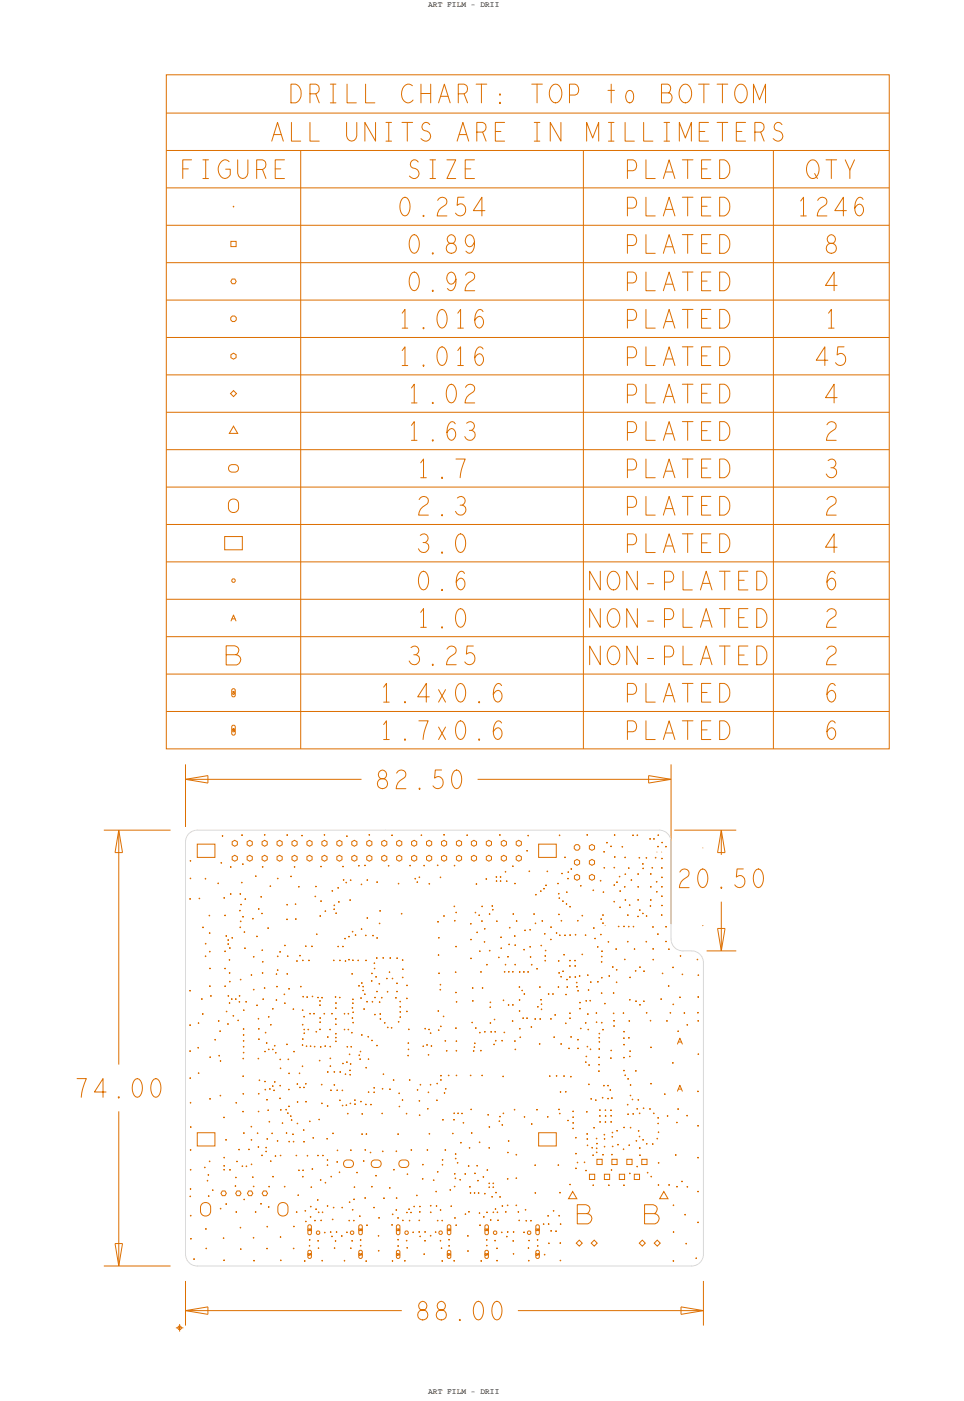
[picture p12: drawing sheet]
<svg xmlns="http://www.w3.org/2000/svg" width="164mm" height="238mm" viewBox="0 0 164 238" stroke-linecap="round" stroke-linejoin="round" font-family="sans-serif">
<defs><g id="words">
<g font-size="3.2" fill="#dd6f00">
<text x="140.1" y="55.7">1</text>
<text x="70.8" y="81.1">1.7</text>
<text x="140.1" y="81.1">3</text>
<text x="70.8" y="93.8">3.0</text>
<text x="70.8" y="106.5">1.0</text>
</g>
<g font-size="1.3">
<text x="72.8" y="1.2">ART FILM - DRII</text>
<text x="72.8" y="236.7">ART FILM - DRII</text>
</g>
</g></defs>
<!-- layer: Board Outline -->
<g fill="none" stroke="#dd6f00" stroke-width=".17">
<path d="M31.5 132.3l3.8 .7zM31.5 129.8v10.6zM31.5 132.3l3.8-.6zM31.5 132.3h29.9zM35.3 131.7v1.3zM81.1 132.3h32.9zM110.2 131.7v1.3zM110.2 133l3.8-.7zM110.2 131.7l3.8 .6zM114 129.8v27.1zM17.6 141h11.4zM19.5 144.8h1.3z"/>
<path d="M20.2 141l-.7 3.8zM20.2 141v39.8zM20.2 141l.6 3.8zM102.8 157.2h.1M111.6 144.7h.1M112.4 144.7h.1M114.6 141h10.5zM119.4 144h.1M119.4 157.2h.1M121.9 144.8h1.3zM121.9 157.6l.7 3.9zM121.9 157.6h1.3z"/>
<path d="M122.6 141l.6 3.8zM122.6 141l-.7 3.8zM122.6 141v4.2zM122.6 153.1v8.4zM123.2 157.6l-.6 3.9zM120.1 161.5h5zM20.2 188.7v26.3zM17.6 215h11.4zM19.5 211.1l.7 3.9zM19.5 211.1h1.3zM20.8 211.1l-.6 3.9zM31.5 217.5v7.6z"/>
<path d="M119.5 217.5v7.6zM31.5 222.5l3.8 .7zM31.5 222.5l3.8-.6zM31.5 222.5h36.8zM35.3 221.9v1.3zM88 222.5h31.5zM115.7 221.9l3.8 .6zM115.7 221.9v1.3zM115.7 223.2l3.8-.7z"/>
</g>
<g fill="none" stroke="#d9d9d9" stroke-width=".17">
<path d="M31.5 143v70zM33.5 141h32zM33.5 141a2 2 0 0 0-2 2M65.5 141h46.5zM112 141a2 2 0 0 1 2 2M114 143v16.5zM114 159.5a2 2 0 0 0 2 2M116 161.5h1.5zM117.5 161.5a2 2 0 0 1 2 2M119.5 163.5v49.5zM31.5 213a2 2 0 0 0 2 2M33.5 215h84z"/>
<path d="M119.5 213a2 2 0 0 1-2 2"/>
</g>
<!-- layer: Nets -->
<g fill="none" stroke="#dd6f00" stroke-width=".17">
<path d="M32.2 152.6h.2M32.2 146.2h.3M32.2 149.1h.3M32.3 152.5v.3M32.4 146v.3M32.4 149v.3M33.5 143.3h3v2.3h-3zM33.8 152.6h.2M33.9 152.4v.3M34.4 157.5h.2M34.5 157.3v.3M34.8 149.2h.2"/>
<path d="M34.9 149.1v.2M35.5 155.5h.2M35.5 158.4h.3M35.6 155.3v.3M35.6 158.3v.3M37 150h.2M37.1 149.9v.2M37.5 146.5h.2M37.6 146.4v.2M37.7 141.9h.2M37.8 141.8v.2M38 152.5h.2"/>
<path d="M38.1 152.3v.3M38.1 155.4h.3M38.2 155.3v.3M38.3 158.9h.3M38.4 158.8v.2M38.6 159.6h.3M38.8 159.5v.2M39.1 151.8h.2M39.1 147.2h.2M39.2 151.7v.2M39.2 147.1v.2M39.3 159.2h.3"/>
<path d="M39.4 142.9l.5-.2 .4 .2v.5l-.4 .3-.5-.3zM39.4 145.5l.5-.3 .4 .3v.5l-.4 .2-.5-.2zM39.5 159.1v.3M40.6 154.6h.3M40.7 151.8h.3M40.7 157.5h.3M40.8 154.5v.2M40.8 156.4h.2M40.8 151.7v.2M40.8 157.3v.3M40.8 153.6h.3M40.9 156.3v.3"/>
<path d="M40.9 149.8h.3M41 153.5v.2M41 141.8h.2M41.1 149.7v.3M41.1 141.7v.2M41.1 146.7h.3M41.2 155.7h.2M41.3 146.6v.2M41.3 155.5v.3M41.4 158.3h.3M41.5 158.1v.3M41.5 152.7h.3"/>
<path d="M41.7 152.5v.3M42 142.9l.4-.2 .5 .2v.5l-.5 .3-.4-.3zM42 145.5l.4-.3 .5 .3v.5l-.5 .2-.4-.2zM42.8 156h.3M43 155.9v.2M43.3 148.8h.3M43.5 148.6v.3M43.5 159h.3M43.6 158.9v.2M43.8 154.3h.3M44 154.2v.3M44.2 152.3h.3"/>
<path d="M44.4 152.1v.3M44.4 155.1h.2M44.5 147.2h.3M44.5 155v.2M44.5 142.9l.5-.2 .4 .2v.5l-.4 .3-.5-.3zM44.5 145.5l.5-.3 .4 .3v.5l-.4 .2-.5-.2zM44.6 147.1v.2M44.8 141.7h.3M45 141.6v.3M45.4 157.6h.3M45.6 157.5v.2M45.8 150.5h.3"/>
<path d="M45.9 150.3v.3M47.1 149.2h.2M47.1 142.9l.4-.2 .4 .2v.5l-.4 .3-.4-.3zM47.1 145.5l.4-.3 .4 .3v.5l-.4 .2-.4-.2zM47.2 149v.3M48.6 156.1h.3M48.7 141.8h.2M48.7 153.6h.2M48.8 156v.2M48.8 141.7v.2M48.8 153.5v.2M49.3 148.8h.3"/>
<path d="M49.5 148.7v.2M49.6 145.5l.4-.3 .5 .3v.5l-.5 .2-.4-.2zM49.6 142.9l.4-.2 .5 .2v.5l-.5 .3-.4-.3zM49.9 147.2h.3M50 147.1v.2M50.1 153.5h.2M50.1 156h.3M50.2 153.4v.3M50.3 155.9v.3M50.6 150.6h.3M50.8 150.4v.3M51.2 141.9h.2"/>
<path d="M51.3 141.7v.3M52.1 142.9l.5-.2 .4 .2v.5l-.4 .3-.5-.3zM52.1 145.5l.5-.3 .4 .3v.5l-.4 .2-.5-.2zM53.5 152.2h.2M53.5 150.5h.3M53.6 152.1v.2M53.7 150.4v.2M53.7 158.6h.2M53.8 158.5v.3M54.3 155.5h.2M54.4 155.4v.3M54.4 153h.3"/>
<path d="M54.4 147.1h.3M54.5 147v.3M54.5 152.9v.2M54.7 142.9l.4-.2 .5 .2v.5l-.5 .3-.4-.3zM54.7 145.5l.4-.3 .5 .3v.5l-.5 .2-.4-.2zM55 141.7h.3M55.1 141.6v.3M55.2 154.7h.2M55.3 154.6v.2M56.3 151.3h.3M56.5 151.1v.3M56.7 154.4h.2"/>
<path d="M56.7 153.7h.2M56.8 154.3v.2M56.8 153.6v.2M57 155.1h.2M57.1 154.9v.3M57.2 145.5l.5-.3 .4 .3v.5l-.4 .2-.5-.2zM57.2 142.9l.5-.2 .4 .2v.5l-.4 .3-.5-.3zM57.3 150.7h.3M57.5 150.6v.3M57.5 153.1h.2M57.6 153v.3M58.2 147.1h.2"/>
<path d="M58.3 149.4h.2M58.3 147v.3M58.4 149.3v.2M58.5 159.4h.3M58.6 159.2v.3M58.7 149.8h.3M58.8 142h.3M58.8 149.7v.3M58.9 141.8v.3M59.2 159h.2M59.3 158.9v.3M59.4 152.8h.2"/>
<path d="M59.4 149.5h.3M59.5 152.7v.2M59.6 149.3v.3M59.8 145.5l.4-.3 .4 .3v.5l-.4 .2-.4-.2zM59.8 142.9l.4-.2 .4 .2v.5l-.4 .3-.4-.3zM59.8 158.2h.2M59.9 158.1v.2M60.3 158.8h.2M60.4 158.6v.3M60.8 147h.3M61 146.9v.2M61.3 150.2h.2"/>
<path d="M61.3 157.8h.3M61.4 150v.3M61.4 157.6v.3M61.9 146.9h.2M62 146.8v.3M62 158.8h.3M62.1 158.7v.3M62.3 149.4h.2M62.3 155.9h.2M62.3 142.9l.4-.2 .5 .2v.5l-.5 .3-.4-.3zM62.3 145.5l.4-.3 .5 .3v.5l-.5 .2-.4-.2zM62.4 149.3v.3"/>
<path d="M62.4 155.7v.3M62.6 141.7h.3M62.8 141.6v.3M63.3 158.9h.2M63.4 158.7v.3M63.9 159.3h.3M63.9 149.8h.3M64.1 149.6v.3M64.1 159.1v.3M64.4 156.8h.2M64.5 154.7h.2M64.5 156.7v.2"/>
<path d="M64.6 154.5v.3M64.8 145.5l.5-.3 .4 .3v.5l-.4 .2-.5-.2zM64.8 142.9l.5-.2 .4 .2v.5l-.4 .3-.5-.3zM65.9 147h.3M66 146.9v.2M66.5 141.8h.2M66.6 141.7v.2M67.4 142.9l.4-.2 .5 .2v.5l-.5 .3-.4-.3zM67.4 145.5l.4-.3 .5 .3v.5l-.5 .2-.4-.2zM67.6 150h.2M67.7 149.9v.3M68.1 155.1h.3"/>
<path d="M68.2 155v.3M69.6 147h.2M69.7 146.8v.3M69.9 145.5l.5-.3 .4 .3v.5l-.4 .2-.5-.2zM69.9 142.9l.5-.2 .4 .2v.5l-.4 .3-.5-.3zM70.4 149.2h.3M70.6 149.1v.2M70.8 149.8h.2M70.9 149.7v.2M71.1 149h.3M71.3 148.8v.3M71.5 141.8h.2"/>
<path d="M71.6 141.7v.2M71.9 147h.3M72.1 146.8v.3M72.5 142.9l.4-.2 .4 .2v.5l-.4 .3-.4-.3zM72.5 145.5l.4-.3 .4 .3v.5l-.4 .2-.4-.2zM72.8 150.1h.3M72.9 149.9v.3M74.2 146.9h.3M74.3 156.5h.2M74.4 146.8v.3M74.4 156.4v.2M74.4 159.2h.3"/>
<path d="M74.6 159.1v.2M74.7 149h.3M74.8 148.8v.3M75 142.9l.4-.2 .5 .2v.5l-.5 .3-.4-.3zM75 145.5l.4-.3 .5 .3v.5l-.5 .2-.4-.2zM75.3 155.5h.3M75.3 141.7h.3M75.4 155.4v.3M75.4 141.6v.3M77.1 153.9h.2M77.1 147h.3M77.1 156.3h.3"/>
<path d="M77.2 153.8v.2M77.2 146.8v.3M77.3 156.2v.3M77.4 154.9h.2M77.5 154.8v.3M77.5 142.9l.5-.2 .4 .2v.5l-.4 .3-.5-.3zM77.5 145.5l.5-.3 .4 .3v.5l-.4 .2-.5-.2zM79.2 141.8h.3M79.4 141.7v.2M79.9 156.8h.2M79.9 159.5h.2M80 156.7v.3"/>
<path d="M80 159.4v.3M80.1 142.9l.4-.2 .5 .2v.5l-.5 .3-.4-.3zM80.1 145.5l.4-.3 .5 .3v.5l-.5 .2-.4-.2zM80.7 154.9h.2M80.8 154.8v.3M80.8 150.1h.3M80.9 150v.2M80.9 158.3h.3M81.1 158.2v.2M81.3 155.4h.2M81.4 155.3v.2M81.8 156.4h.2"/>
<path d="M81.8 153.9h.3M81.9 156.3v.2M81.9 153.8v.2M82.2 159.9h.2M82.2 157.7h.3M82.3 159.8v.2M82.4 157.6v.2M82.5 149.2h.3M82.6 149.1v.3M82.6 145.5l.5-.3 .4 .3v.5l-.4 .2-.5-.2zM82.6 142.9l.5-.2 .4 .2v.5l-.4 .3-.5-.3zM83.1 155.2h.2"/>
<path d="M83.2 155.1v.2M83.5 153.8h.3M83.6 154.5h.3M83.6 153.7v.2M83.7 154.3v.3M84.2 148.9h.3M84.2 149.6h.3M84.3 156.4h.2M84.3 148.8v.2M84.4 149.5v.2M84.4 156.3v.2M84.8 141.8h.3"/>
<path d="M84.9 149.6h.3M84.9 148.9h.3M84.9 141.6v.3M85 159.1h.3M85.1 148.8v.2M85.1 149.5v.2M85.1 159v.3M85.2 145.5l.4-.3 .4 .3v.5l-.4 .2-.4-.2zM85.2 142.9l.4-.2 .4 .2v.5l-.4 .3-.4-.3zM85.8 148h.2M85.9 147.9v.2M86 149.6h.2"/>
<path d="M86.1 149.5v.2M86.5 157.5h.2M86.6 157.4v.2M87 147.1h.3M87.1 155.2h.2M87.1 147v.2M87.2 155.1v.2M87.3 158.9h.3M87.4 150h.2M87.5 158.8v.3M87.5 149.9v.2M87.7 156.4h.2"/>
<path d="M87.7 145.5l.4-.3 .5 .3v.5l-.5 .2-.4-.2zM87.7 142.9l.4-.2 .5 .2v.5l-.5 .3-.4-.3zM87.8 156.3v.2M89.1 158h.2M89.2 157.8v.3M89.4 144.4h.3M89.6 144.3v.3M89.6 141.9h.3M89.8 141.7v.3M89.8 147.9h.3M89.9 147.8v.3M90 157.9h.2"/>
<path d="M90.1 157.7v.3M90.6 155.2h.3M90.7 155.1v.2M90.9 156.8h.2M90.9 151.9h.3M91 156.7v.2M91 151.8v.2M91.5 143.3h3v2.3h-3zM91.8 151.3h.2M91.9 151.2v.2M92 156.4h.3M92.1 156.2v.3"/>
<path d="M92.3 150.9h.3M92.4 150.8v.2M92.4 158.5h.3M92.6 158.4v.3M92.6 150.3h.3M92.8 150.2v.2M92.9 148h.2M93 147.8v.3M93.5 159.5h.2M93.5 157.4h.3M93.6 159.4v.2M93.6 157.3v.2"/>
<path d="M94.4 158.4h.3M94.6 158.3v.2M94.7 150h.2M94.8 149.9v.2M94.8 151.7h.3M94.8 155.3h.3M94.9 152.5h.3M94.9 151.6v.3M94.9 141.8h.3M95 155.1v.3M95 158.8h.2M95 152.4v.2"/>
<path d="M95.1 141.7v.3M95.1 158.7v.2M95.3 156.3h.2M95.4 148.3h.2M95.4 156.2v.3M95.5 148.2v.2M95.5 153h.3M95.6 152.9v.2M95.9 145.6h.2M95.9 158.8h.2M96 145.4v.3M96 158.7v.2"/>
<path d="M96.1 153.5h.3M96.2 151.5h.2M96.3 153.4v.2M96.3 151.4v.2M96.4 149.2h.2M96.4 148.1h.3M96.5 149v.3M96.6 148v.2M96.7 153.9h.3M96.7 158.8h.3M96.9 153.8v.3M96.9 158.6v.3"/>
<path d="M96.9 147.5h.3M97.1 147.4v.3M97.6 146.2l.4-.3 .5 .3v.5l-.5 .2-.4-.2zM97.6 148.7l.4-.2 .5 .2v.5l-.5 .3-.4-.3zM97.7 158.7h.2M97.8 158.6v.2M98 156.3h.3M98.2 156.2v.3M98.6 150.4h.2M98.7 150.3v.2M98.8 155.5h.3M98.9 155.3v.3"/>
<path d="M99.4 158.8h.2M99.5 158.7v.2M99.6 141.8h.3M99.8 141.6v.3M100.1 146.2l.5-.3 .4 .3v.5l-.4 .2-.5-.2zM100.1 143.6l.5-.2 .4 .2v.5l-.4 .3-.5-.3zM100.1 148.7l.5-.2 .4 .2v.5l-.4 .3-.5-.3zM100.7 151.2h.2M100.8 157.6h.2M100.8 151v.3M100.9 157.4v.3M101 159.3h.2"/>
<path d="M101.1 159.2v.3M101.9 149.5h.3M102 158.7h.2M102 156.1h.3M102 149.4v.3M102.1 158.5v.3M102.1 155.9v.3M102.3 155.4h.3M102.3 156.7h.3M102.4 151.5h.3M102.5 155.2v.3M102.5 156.6v.3"/>
<path d="M102.5 144.6h.3M102.5 151.4v.2M102.6 147.3h.2M102.6 144.5v.3M102.7 147.2v.3M103 143.1h.3M103.1 143v.2M103.3 159.9h.2M103.4 159.8v.2M103.7 143.7h.2M103.8 143.6v.2M104.2 153.1h.3"/>
<path d="M104.2 150.3h.3M104.3 147.3h.2M104.3 141.8h.3M104.3 145.5h.3M104.4 150.2v.2M104.4 153v.2M104.4 147.2v.2M104.4 141.7v.2M104.5 145.4v.2M104.7 149.8h.3M104.8 149.7v.2M105 157.3h.2"/>
<path d="M105.1 157.2v.2M105.1 148.8h.3M105.2 154.1h.3M105.2 151.3h.3M105.3 148.7v.3M105.4 153.9v.3M105.4 151.2v.2M105.6 143.8h.3M105.7 143.6v.3M105.9 157.3h.2M106 150.6h.3M106 157.2v.2"/>
<path d="M106.1 145.6h.2M106.1 148.4h.3M106.1 152.8h.3M106.1 150.4v.3M106.2 145.5v.2M106.2 148.3v.3M106.3 152.7v.2M106.5 159.9h.3M106.6 155.4h.2M106.7 159.8v.2M106.7 155.2v.3M106.7 157.3h.2"/>
<path d="M106.7 147.4h.3M106.8 157.2v.2M106.8 147.3v.2M106.9 153.7h.2M107 153.6v.2M107.1 149.4h.3M107.3 149.3v.3M107.4 141.8h.3M107.5 157.3h.3M107.6 141.7v.2M107.6 157.2v.2M108.2 141.8h.2"/>
<path d="M108.3 155.6h.2M108.3 141.7v.2M108.3 152.8h.2M108.3 148.4h.2M108.3 150.6h.3M108.4 155.5v.2M108.4 148.3v.2M108.4 152.7v.2M108.4 150.4v.3M108.5 145.6h.3M108.6 154.5h.2M108.6 145.5v.3"/>
<path d="M108.7 154.4v.2M109.1 155.1h.2M109.1 146.7h.3M109.2 147.4h.2M109.2 155v.2M109.2 146.6v.2M109.3 147.3v.3M109.7 159.9h.2M109.7 145.6h.3M109.7 155.5h.3M109.8 159.8v.2M109.8 145.5v.3"/>
<path d="M109.9 155.4v.3M110.3 142.4h.3M110.4 153.8h.2M110.5 150.6h.2M110.5 152.8h.2M110.5 148.4h.2M110.5 142.3v.3M110.5 153.7v.2M110.6 148.3v.2M110.6 150.4v.3M110.6 152.7v.2M110.7 147.3h.3"/>
<path d="M110.8 157.4h.3M110.8 147.2v.3M110.9 157.3v.2M111 142.4h.2M111.1 142.3v.3M111.3 145.6h.2M111.4 145.5v.2M111.4 149.7h.3M111.5 151.4h.2M111.6 149.6v.2M111.6 151.3v.2M111.7 158.6h.2"/>
<path d="M111.7 143.7h.2M111.7 141.8h.3M111.8 158.5v.2M111.8 143.6v.3M111.8 141.7v.2M112.3 155.4h.3M112.3 145.8h.3M112.3 147.4h.3M112.3 153.7h.3M112.3 152.2h.3M112.3 150.6h.3M112.3 149h.3"/>
<path d="M112.4 143.1h.2M112.4 155.2v.3M112.5 145.6v.3M112.5 147.2v.3M112.5 148.8v.3M112.5 150.4v.3M112.5 152v.3M112.5 153.6v.3M112.5 142.9v.3M113 143.8h.3M113 159.9h.3M113 157.4h.3"/>
<path d="M113.1 143.6v.3M113.2 159.7v.3M113.2 157.2v.3M32.2 178.5h.2M32.2 168.2h.2M32.2 174.1h.2M32.3 168.1v.2M32.3 173.9v.3M32.3 178.3v.3M33.6 177.9h.2M33.6 173.7h.3M33.7 177.8v.2"/>
<path d="M33.7 173.6v.3M34.2 169.6h.2M34.3 169.5v.2M34.3 172.2h.3M34.5 172v.3M34.8 162.4h.3M34.8 160.2h.3M34.9 162.2v.3M34.9 160.1v.3M35.5 161.6h.3M35.5 167.4h.3M35.5 164.4h.3"/>
<path d="M35.6 179.5h.2M35.6 161.4v.3M35.7 167.3v.3M35.7 164.3v.3M35.7 179.4v.2M35.7 169.1h.3M35.8 169v.2M36.4 176.5h.3M36.6 176.4v.3M37 173.3h.3M37.1 179.2h.3M37.2 173.2v.3"/>
<path d="M37.2 179.1v.3M37.3 175.1h.2M37.4 175v.2M38.1 164.4h.3M38.1 161.5h.3M38.1 167.4h.3M38.2 161.4v.2M38.2 164.3v.3M38.3 167.3v.3M38.4 171.7h.2M38.5 171.6v.3M38.6 173.9h.3"/>
<path d="M38.6 160.3h.3M38.7 169.1h.2M38.7 173.7v.3M38.8 160.2v.2M38.8 169v.2M38.9 163h.2M38.9 170.3h.2M38.9 165.2h.2M38.9 166.7h.3M38.9 161h.3M39 162.8v.3M39 170.2v.2"/>
<path d="M39 165.1v.2M39 166.5v.3M39.1 160.8v.3M39.3 169.6h.2M39.4 169.5v.3M39.5 172.5h.3M39.6 172.3v.3M39.9 169.6h.3M40.1 169.5v.3M40.3 173.3h.3M40.5 173.1v.3M40.6 170.1h.2"/>
<path d="M40.6 169.1h.2M40.7 170v.2M40.7 168.9v.3M40.8 166.3h.2M40.9 166.2v.2M41.2 179.7h.3M41.3 175.7h.2M41.3 176.7h.2M41.3 174.7h.2M41.3 177.7h.2M41.3 178.7h.2M41.3 171.5h.2"/>
<path d="M41.3 179.6v.3M41.4 174.6v.2M41.4 175.6v.2M41.4 176.6v.2M41.4 177.6v.2M41.4 178.6v.2M41.4 171.4v.3M41.5 161h.2M41.6 160.9v.2M41.7 170.1h.2M41.8 170v.2M42.6 165.5h.2"/>
<path d="M42.7 165.4v.3M43 168h.2M43 162.4h.2M43.1 162.3v.3M43.1 167.9v.2M43.5 170.7h.3M43.7 170.6v.2M43.8 179.7h.2M43.8 173h.2M43.9 174.7h.2M43.9 176.4h.2M43.9 179.6v.3"/>
<path d="M43.9 172.8v.3M44 174.6v.2M44 176.3v.3M44.4 161.3h.3M44.5 165.2h.2M44.5 163.3h.3M44.6 161.2v.3M44.6 169.6h.2M44.6 165.1v.2M44.6 163.2v.2M44.7 169.5v.3M44.8 167.8h.3"/>
<path d="M44.9 178.5h.3M45 167.6v.3M45 175.3h.3M45 178.4v.3M45.1 175.2v.3M45.2 177.1h.2M45.3 177v.2M45.5 178.2h.3M45.5 172.6h.3M45.7 172.5v.3M45.7 178.1v.2M45.9 174h.2"/>
<path d="M46 173.9v.2M46.2 178.2h.3M46.2 171.3h.3M46.3 178.1v.2M46.4 171.2v.2M46.5 177.5h.3M46.7 177.4v.3M46.7 178.7h.3M46.8 169.8h.3M46.9 178.6v.3M46.9 165.4h.2M46.9 167.5h.3"/>
<path d="M47 169.7v.2M47 165.3v.2M47.1 167.4v.2M47.1 162.4h.2M47.1 164.7h.2M47.2 162.3v.2M47.2 164.6v.2M47.5 161.6h.2M47.5 179.9h.3M47.6 161.5v.2M47.6 179.8v.2M48.2 168.8h.3"/>
<path d="M48.3 170.3h.2M48.3 160.5h.2M48.3 168.7v.3M48.4 160.4v.3M48.4 170.2v.3M48.6 177.3h.3M48.7 165.4h.2M48.8 177.2v.2M48.8 162.4h.2M48.8 165.2v.3M48.9 179.9h.2M48.9 162.2v.3"/>
<path d="M49 167.9h.2M49 179.7v.3M49.1 167.8v.2M49.7 171.3h.3M49.8 178.5h.3M49.8 171.2v.3M50 178.4v.3M50.3 163.2h.3M50.5 163v.3M50.8 162.3h.3M51 162.1v.3M51 167.5h.2"/>
<path d="M51.1 167.4v.2M51.3 177.5h.2M51.3 174h.2M51.3 171.5h.2M51.3 163.1h.3M51.3 176.4h.3M51.4 169.2h.2M51.4 177.3v.3M51.4 171.4v.3M51.4 173.8v.3M51.4 162.9v.3M51.4 176.3v.3"/>
<path d="M51.5 169.1v.2M51.5 172.6h.3M51.6 174.8h.2M51.6 175.4h.2M51.7 172.5v.2M51.7 174.7v.2M51.7 175.3v.3M51.8 160.7h.3M52 160.5v.3M52 177.6h.2M52.1 169.3h.2M52.1 177.5v.3"/>
<path d="M52.2 169.2v.2M52.3 174.8h.2M52.4 163.1h.2M52.4 174.7v.2M52.5 162.9v.3M52.6 172.1h.2M52.6 177.6h.3M52.7 172v.2M52.8 177.5v.3M52.9 160.7h.2M53 169.2h.2M53 160.6v.2"/>
<path d="M53.1 169.1v.2M53.2 172.1h.3M53.3 177.7h.3M53.4 172v.2M53.5 177.6v.2M53.6 175.2h.3M53.7 175v.3M53.9 169.4h.3M54 169.2v.3M54.2 174.8h.3M54.2 170h.3M54.2 170.7h.3"/>
<path d="M54.3 173.6h.2M54.3 172.8h.2M54.3 179.9v.3M54.4 177.7h.2M54.4 169.8v.3M54.4 170.5v.3M54.4 174.7v.2M54.4 172.7v.3M54.4 173.4v.3M54.5 177.6v.3M54.6 169.4h.3M54.7 169.3v.2"/>
<path d="M55 172.1h.2M55.1 172v.2M55.1 177.6h.3M55.3 177.5v.2M55.6 176.1h.2M55.7 175.9v.3M56 174.8h.2M56 177.7h.2M56 179.7h.3M56.1 174.7v.2M56.1 177.6v.2M56.1 179.6v.2"/>
<path d="M56.3 172.1h.2M56.4 172v.2M56.6 163.1h.2M56.7 162.9v.3M56.9 169.3h.2M56.9 176.2h.3M56.9 176.8h.3M56.9 173h.3M56.9 175.5h.3M56.9 173.9h.3M56.9 171.2h.3M57 170.3h.2"/>
<path d="M57 169.1v.3M57.1 171v.3M57.1 172.9v.2M57.1 173.8v.2M57.1 175.4v.2M57.1 176v.3M57.1 176.7v.2M57.1 170.2v.2M57.3 160.7h.3M57.5 160.6v.2M57.6 169.4h.2M57.6 163.1h.3"/>
<path d="M57.7 169.2v.3M57.7 162.9v.3M58.1 160.7h.3M58.3 160.6v.2M58.4 174.8h.3M58.4 172.1h.3M58.5 172v.2M58.5 174.7v.2M58.6 163.2h.2M58.7 163.1v.2M58.9 177.7h.2M59 177.6v.3"/>
<path d="M59.1 174.8h.2M59.1 172.1h.2M59.2 162.9h.2M59.2 172v.2M59.2 174.7v.2M59.3 179h.2M59.3 162.8v.3M59.4 178.9v.2M59.6 177.7h.2M59.7 175.3h.2M59.7 177.6v.3M59.7 165.4h.3"/>
<path d="M59.8 172.8h.2M59.8 171.1h.2M59.8 175.2v.3M59.8 165.2v.3M59.8 163h.3M59.8 170.3h.3M59.8 169.7h.3M59.9 171v.2M59.9 172.7v.3M59.9 173.6h.2M59.9 171.9h.2M60 162.9v.3"/>
<path d="M60 169.5v.3M60 170.2v.3M60 171.7v.3M60 173.5v.3M60.7 163.1h.3M60.9 162.9v.3M60.9 167.4h.2M60.9 179.2h.3M61 167.3v.2M61 179v.3M61.1 179.8h.2M61.1 178.5h.3"/>
<path d="M61.2 179.7v.3M61.2 169.5h.3M61.3 178.4v.3M61.3 169.3v.3M61.4 175.7h.2M61.4 166.9h.2M61.5 166.8v.2M61.5 175.6v.3M61.6 167.5h.2M61.6 168.2h.2M61.7 167.4v.2M61.7 168v.3"/>
<path d="M61.7 171.3h.3M61.9 168.8h.2M61.9 171.2v.3M62 168.7v.2M62.1 163.1h.2M62.2 162.9v.3M62.2 170.1h.3M62.4 170v.2M62.4 176h.3M62.5 179.8h.2M62.6 175.9v.2M62.6 179.7v.3"/>
<path d="M63 166.5h.3M63.1 165.3h.2M63.1 176.7h.2M63.2 166.4v.3M63.2 170.1h.2M63.2 165.2v.2M63.2 176.5v.3M63.3 170v.2M63.5 163.6h.2M63.5 164.4h.3M63.6 172.3h.2M63.6 169.4h.2"/>
<path d="M63.6 163.4v.3M63.6 164.3v.3M63.7 172.1v.3M63.7 169.2v.3M63.8 165.9h.2M63.9 165.7v.3M63.9 162.7h.2M63.9 168.4h.3M63.9 177.5h.3M64 162.5v.3M64 168.2v.3M64 177.4v.2"/>
<path d="M64.3 167h.3M64.4 170.2h.2M64.5 166.9v.3M64.5 172.2h.2M64.5 170v.3M64.5 173h.3M64.6 172v.3M64.6 172.9v.2M64.7 169.4h.3M64.9 169.3v.2M65 162.6h.2M65.1 162.5v.3"/>
<path d="M65.2 173.7h.3M65.4 173.5v.3M65.6 166.1h.2M65.7 168.4h.3M65.7 166v.3M65.7 174.4h.3M65.8 168.2v.3M65.9 174.3v.3M66.1 165.1h.2M66.2 164.9v.3M66.2 162.7h.2M66.3 162.5v.3"/>
<path d="M66.4 174.5h.3M66.5 174.4v.2M66.6 166.1h.2M66.7 166v.3M67.1 169.4h.3M67.3 169.3v.2M67.3 168.4h.3M67.3 167h.3M67.3 162.7h.3M67.4 166.8v.3M67.4 168.2v.3M67.5 162.6v.2"/>
<path d="M67.6 173.5h.3M67.7 173.4v.2M67.9 172.7h.2M67.9 170.1h.2M67.9 171.8h.2M67.9 170.9h.2M68 169.9v.3M68 170.8v.3M68 171.7v.2M68 172.6v.2M68.3 163h.2M68.3 166h.2"/>
<path d="M68.3 164.6h.3M68.4 162.9v.2M68.4 165.8v.3M68.4 164.4v.3M69 169.5h.3M69 171.7h.3M69 167.3h.3M69.1 169.4v.2M69.1 171.6v.3M69.2 167.2v.2M69.2 179.2h.3M69.3 177.1h.2"/>
<path d="M69.3 178.2h.2M69.3 174.8h.3M69.4 179.1v.2M69.4 177v.2M69.4 178.1v.2M69.5 174.7v.2M71.8 177.6h.2M71.9 177.5v.3M72.1 174.7h.3M72.3 174.5v.3M72.4 177.4h.3M72.6 177.3v.2"/>
<path d="M72.7 179.1h.2M72.8 174.8h.2M72.8 179v.2M72.9 174.7v.2M73 175.4h.3M73.2 175.3v.3M73.2 177.6h.2M73.3 177.5v.2M74.3 171.7h.3M74.4 162.2h.2M74.4 174.9h.3M74.5 171.5v.3"/>
<path d="M74.5 165.3h.2M74.5 162v.3M74.5 174.8v.2M74.6 165.1v.3M74.7 168h.2M74.7 167.2h.3M74.8 174.3h.2M74.8 167.9v.3M74.8 167.1v.2M74.9 174.1v.3M75.2 172.6h.3M75.4 172.5v.2"/>
<path d="M75.5 176.7h.3M75.7 176.6v.2M75.8 178.4h.2M75.9 178.3v.2M77.3 165.1h.2M77.3 168.5h.3M77.3 174.6h.3M77.4 160.7h.2M77.4 164.9v.3M77.4 178.4h.3M77.4 176.8h.3M77.4 170.1h.3"/>
<path d="M77.5 168.4v.2M77.5 174.4v.3M77.5 160.6v.2M77.5 176.7v.2M77.5 178.3v.2M77.6 170v.2M79.9 162.7h.2M80 162.6v.3M80.1 173.6h.3M80.2 167.8h.2M80.2 169.9h.3M80.2 173.5v.2"/>
<path d="M80.3 167.6v.3M80.3 169.8v.3M80.4 178.4h.2M80.5 178.3v.3M80.5 177.8h.2M80.5 177.1h.3M80.6 177.7v.2M80.7 177v.3M80.7 174.5h.3M80.8 174.4v.3M81.4 161.5h.2M81.4 175.3h.2"/>
<path d="M81.5 161.4v.2M81.5 175.2v.3M81.6 178.4h.2M81.6 165h.3M81.7 178.3v.2M81.7 164.9v.3M81.9 167.7h.2M82 167.6v.3M82.2 175.2h.3M82.4 175.1v.2M82.6 163.8h.3M82.7 163.7v.2"/>
<path d="M83.1 161.4h.2M83.2 171h.2M83.2 161.3v.2M83.2 173.7h.3M83.2 170.2h.3M83.3 170.9v.2M83.3 170.1v.2M83.3 173.6v.2M83.3 175.2h.3M83.5 175.1v.2M83.8 177.3h.3M83.9 173.1h.3"/>
<path d="M84 177.2v.3M84 175.2h.3M84 173v.2M84.1 176.7h.3M84.1 175.1v.2M84.2 176.6v.2M84.6 162.6h.3M84.7 162.4v.3M85 161h.3M85.2 160.9v.2M85.2 176.7h.2M85.3 176.6v.2"/>
<path d="M85.4 169.8h.3M85.5 169.7v.3M85.6 175.3h.2M85.6 165h.3M85.7 175.2v.2M85.7 164.9v.2M85.8 163.8h.2M85.9 163.7v.2M86.2 162.4h.2M86.3 170.6h.2M86.3 162.3v.3M86.3 165h.3"/>
<path d="M86.4 160.4h.2M86.4 170.5v.3M86.4 164.9v.2M86.5 160.2v.3M87 173.4h.2M87 165h.3M87 170.6h.3M87.1 173.2v.3M87.1 164.9v.2M87.1 170.5v.3M87.4 176.8h.2M87.4 160.5h.3"/>
<path d="M87.4 163.8h.3M87.4 178.2h.3M87.5 176.6v.3M87.5 160.4v.2M87.5 163.7v.2M87.6 178.1v.2M88.1 167.6h.3M88.2 171.7h.2M88.2 169.8h.2M88.2 165h.2M88.2 174.7h.2M88.3 167.5v.2"/>
<path d="M88.3 169.6v.3M88.3 171.5v.3M88.3 176.1h.2M88.3 164.9v.3M88.3 174.5v.3M88.4 176v.3M88.6 168.2h.3M88.7 168v.3M88.8 172.9h.2M88.9 172.7v.3M88.9 165h.2M88.9 161.2h.3"/>
<path d="M89 168.8h.2M89 164.9v.3M89.1 161.1v.3M89.1 168.6v.3M89.4 172.9h.3M89.5 172.7v.3M89.6 165h.3M89.7 164.9v.3M90 160.8h.2M90 162.5h.3M90.1 160.6v.3M90.1 162.3v.3"/>
<path d="M90.2 174.4h.2M90.2 163.8h.3M90.3 174.2v.3M90.3 163.7v.2M90.8 173h.3M90.9 172.9v.2M91.1 164.5h.3M91.2 164.4v.2M91.3 170.9h.2M91.4 170.8v.3M91.6 177.2h.2M91.6 167.6h.3"/>
<path d="M91.7 173h.2M91.7 177.1v.3M91.7 167.5v.2M91.8 172.9v.2M91.8 169.7h.2M91.8 160.5h.3M91.9 170.5h.2M91.9 171.4h.2M91.9 169.6v.3M92 160.4v.3M92 170.4v.2M92 171.3v.2"/>
<path d="M92.5 162.3h.3M92.5 163.1h.3M92.6 161.4h.2M92.6 162.2v.2M92.6 163v.2M92.7 161.3v.2M93.1 168.8h.2M93.2 168.6v.3M93.5 173h.2M93.6 172.9v.2M93.8 168.8h.3M94 168.6v.3"/>
<path d="M94 176.1h.3M94.2 176v.2M94.2 172.3h.2M94.3 172.2v.3M94.8 167.6h.2M94.8 163.2h.3M94.9 165.2h.2M94.9 167.5v.2M94.9 163v.3M95 165.1v.2M95.2 165.8h.3M95.2 177.3h.3"/>
<path d="M95.3 165.7v.3M95.3 177.1v.3M95.5 164.9h.3M95.7 164.8v.2M95.7 162.1h.3M95.8 162v.2M96 173.7h.3M96.1 168.9h.2M96.1 173.6v.3M96.2 168.7v.3M96.2 166.3h.3M96.3 167.6h.2"/>
<path d="M96.3 166.2v.2M96.4 167.5v.2M96.6 178h.2M96.7 177.9v.2M96.7 165.9h.3M96.7 163.1h.3M96.7 164h.3M96.7 172h.3M96.7 172.9h.3M96.8 163v.2M96.8 163.9v.2M96.8 165.8v.2"/>
<path d="M96.8 171.9v.3M96.9 172.8v.2M96.9 176.1h.3M97 175.9v.3M97.6 163.1h.2M97.6 164h.3M97.6 165.9h.3M97.7 163v.2M97.7 163.9v.2M97.7 165.8v.2M97.9 166.8h.2M97.9 167.5h.3"/>
<path d="M98 166.7v.3M98 167.4v.3M98.1 176.5h.2M98.1 178h.2M98.1 168.2h.2M98.2 176.4v.3M98.2 177.9v.2M98.2 168.1v.3M98.4 165.7h.2M98.4 171.3h.3M98.4 170.2h.3M98.5 165.6v.2"/>
<path d="M98.5 170.1v.3M98.5 171.1v.3M98.5 174.6h.3M98.7 174.5v.3M98.8 162.1h.3M98.9 161.9v.3M99.4 173.7h.2M99.5 169.9h.2M99.5 179.4h.3M99.5 173.5v.3M99.6 169.8v.3M99.6 179.2v.3"/>
<path d="M99.7 177.7h.2M99.7 165.6h.3M99.8 172.2h.2M99.8 177.6v.2M99.8 174.8h.3M99.9 165.4v.3M99.9 168.1h.2M99.9 172v.3M100 174.7v.2M100 168v.2M100.2 169.9h.2M100.2 178.2h.3"/>
<path d="M100.3 166.8h.2M100.3 169.8v.2M100.3 178v.3M100.4 166.6v.3M101.2 172h.3M101.2 173.6h.3M101.3 171.9v.2M101.4 173.4v.3M101.4 160.8h.3M101.5 166.7h.2M101.6 160.6v.3M101.6 166.6v.2"/>
<path d="M101.7 179.5h.2M101.7 176.2h.2M101.7 178.1h.2M101.7 176.9h.3M101.7 175.5h.3M101.8 179.4v.3M101.8 176.1v.2M101.8 178v.2M101.8 175.4v.2M101.8 176.8v.2M102.1 163.3h.2M102.1 168.6h.2"/>
<path d="M102.1 173.6h.3M102.1 162.4h.3M102.1 166h.3M102.2 161.5h.2M102.2 163.2v.2M102.2 168.5v.3M102.2 162.3v.2M102.2 173.5v.3M102.2 165.9v.2M102.3 161.4v.2M102.3 174.8h.3M102.5 174.7v.3"/>
<path d="M102.6 170.4h.3M102.8 170.3v.2M103.4 165.7h.2M103.5 165.6v.2M103.7 179.7h.2M103.7 178.4h.3M103.8 179.5v.3M103.9 178.2v.3M104 164.2h.3M104.1 164.1v.2M104.1 172.1h.3M104.1 168.6h.3"/>
<path d="M104.2 173.3h.3M104.2 174.2h.3M104.3 171.9v.3M104.3 168.5v.2M104.3 173.2v.2M104.3 174.1v.2M104.6 161.1h.2M104.6 166.8h.3M104.6 164.7h.3M104.7 161v.3M104.8 166.7v.2M104.8 164.5v.3"/>
<path d="M105.8 172h.3M105.9 176.3h.2M105.9 179.6h.2M105.9 175.2h.3M105.9 177.4h.3M105.9 171.9v.2M106 176.1v.3M106 179.4v.3M106 162.9h.3M106 175v.3M106 177.2v.3M106.1 162.8v.2"/>
<path d="M106.7 176.2h.3M106.8 173.3h.2M106.9 176.1v.2M106.9 179.4h.2M106.9 169.7h.2M106.9 173.2v.3M106.9 178.5h.3M106.9 166h.3M107 179.2v.3M107 169.6v.3M107.1 165.8v.3M107.1 178.3v.3"/>
<path d="M107.7 161.2h.2M107.8 161v.3M107.9 164.8h.2M107.9 170h.3M108 164.7v.3M108.1 169.9v.2M108.6 164.2h.3M108.6 170.6h.3M108.7 164.1v.2M108.7 170.5v.2M109.3 170h.2M109.3 164.9h.3"/>
<path d="M109.4 169.9v.2M109.4 164.8v.2M109.7 172h.3M109.9 171.8v.3M110.4 173.3h.3M110.5 177.8h.2M110.5 173.2v.2M110.6 177.7v.3M110.8 161.1h.3M110.9 162.9h.2M111 161v.2M111 162.8v.3"/>
<path d="M112.2 169.6h.3M112.3 169.5v.3M112.4 165.3h.3M112.6 165.2v.2M113.2 173.3h.2M113.3 173.2v.3M113.5 167.4h.2M113.5 161.2h.3M113.6 167.3v.2M113.7 161v.3M113.8 172h.2M113.9 171.8v.3"/>
<path d="M114.2 164.2h.3M114.3 170.5h.2M114.4 164.1v.3M114.4 170.4v.3M115.1 175.1h.3M115.1 177.3l.4-1 .4 1M115.2 175v.2M115.3 176.9h.5M115.4 169.3h.3M115.5 162.3h.2M115.5 169.2v.3M115.6 162.2v.2"/>
<path d="M115.8 165.4h.3M116 165.3v.3M116.2 172h.2M116.3 171.9v.2M116.6 174h.3M116.8 173.9v.2M118.4 162.9h.2M118.5 171.9h.2M118.5 162.8v.2M118.5 173.3h.3M118.5 169.3h.3M118.5 179h.3"/>
<path d="M118.5 165.6h.3M118.6 171.8v.3M118.6 169.2v.2M118.6 173.2v.3M118.7 165.5v.2M118.7 178.9v.2M32.2 183.1h.2M32.2 187.2h.3M32.3 198.6h.2M32.3 195.2h.2M32.3 191.4h.2M32.3 182.9v.3"/>
<path d="M32.4 187.1v.3M32.4 195.1v.3M32.4 198.5v.2M32.4 191.2v.3M33.5 192.3h3v2.3h-3zM33.6 182.2h.3M33.7 182.1v.2M34.7 198.2h.2M34.8 198.1v.2M35.3 199.5h.2M35.4 199.4v.2M35.5 197.2h.2"/>
<path d="M35.6 186.6h.2M35.6 197.1v.2M35.7 186.4v.3M37.3 186h.3M37.3 180.1h.3M37.5 185.9v.2M37.5 180v.3M37.9 189.7h.3M38 197.9h.2M38 198.6h.2M38 196.5h.2M38.1 189.6v.3"/>
<path d="M38.1 197.8v.3M38.1 198.5v.2M38.1 196.4v.3M38.3 193.5h.2M38.4 193.4v.3M39 198.6h.2M39.1 198.5v.3M39.9 199.9h.3M40 187.2h.3M40.1 199.8v.3M40.1 197.2h.3M40.1 187.1v.3"/>
<path d="M40.3 197.1v.2M40.5 195.2h.3M40.6 195.1v.2M41.1 198h.2M41.2 188.7h.2M41.2 197.9v.2M41.2 182.7h.2M41.2 185.7h.3M41.3 188.6v.3M41.3 192.4h.3M41.3 182.6v.3M41.3 185.6v.2"/>
<path d="M41.4 192.3v.2M41.7 198h.3M41.9 197.9v.3M42.2 195.2h.2M42.3 195v.3M42.6 191.3h.2M42.6 193.5h.2M42.6 197.7h.3M42.7 191.2v.2M42.7 193.4v.2M42.7 197.6v.2M42.8 199.9h.3"/>
<path d="M43 199.7v.3M43.6 192.4h.3M43.8 192.3v.2M43.8 194.7h.2M43.8 188.7h.3M43.8 185.7h.3M43.9 194.6v.3M43.9 188.6v.2M44 185.6v.2M44 183.4h.2M44.1 183.3v.3M44.4 196.2h.2"/>
<path d="M44.5 196v.3M44.9 183.6h.2M45 185h.2M45 183.5v.3M45.1 184.9v.2M45.1 194.8h.3M45.1 195.5h.3M45.2 194.7v.3M45.2 195.4v.2M45.2 186.7h.3M45.3 193.4h.2M45.4 186.6v.3"/>
<path d="M45.4 193.2v.3M45.4 188.5h.3M45.6 188.4v.2M45.6 190.4h.3M45.7 184.9h.3M45.8 190.3v.3M45.9 184.8v.2M45.9 197.2h.2M46 197v.3M46.1 192.4h.3M46.2 184.4h.3M46.2 192.3v.3"/>
<path d="M46.3 199.8h.2M46.3 184.3v.2M46.4 199.7v.2M46.4 185.1h.3M46.6 183.7h.2M46.6 185v.3M46.7 196.3h.2M46.7 183.6v.2M46.8 196.2v.2M47 193.7h.3M47.2 193.6v.2M47.5 186.5h.2"/>
<path d="M47.5 184.3h.2M47.5 181.4h.3M47.5 196.2h.3M47.6 186.4v.2M47.6 188.4h.2M47.6 184.2v.3M47.7 181.3v.2M47.7 196.1v.2M47.7 188.3v.3M47.9 190.7h.2M48 190.6v.2M48.5 188.4h.3"/>
<path d="M48.6 192.4h.2M48.6 188.3v.2M48.7 192.3v.2M48.8 189h.2M48.9 188.9v.2M48.9 185h.3M49 187.8h.2M49 182.2h.3M49 193.8h.3M49.1 184.9v.2M49.1 187.7v.3M49.1 182.1v.3"/>
<path d="M49.1 193.7v.3M49.3 189.5h.2M49.4 189.4v.2M49.4 190.2h.3M49.5 190v.3M49.6 192.6h.3M49.8 193.8h.2M49.8 192.5v.2M49.9 193.7v.3M50.2 196.2h.3M50.4 196.1v.2M50.4 184.1h.2"/>
<path d="M50.4 190.8h.3M50.4 187.1h.3M50.5 183.9v.3M50.5 190.6v.3M50.6 187v.2M50.7 198.7h.2M50.8 182.2h.2M50.8 198.6v.2M50.8 184.6h.3M50.9 182.1v.3M51 184.5v.3M51.3 181.1h.2"/>
<path d="M51.3 199.8h.3M51.4 198.7h.2M51.4 180.9v.3M51.4 199.7v.2M51.5 191.9h.2M51.5 198.6v.2M51.5 184.6h.3M51.5 193.9h.3M51.6 191.7v.3M51.6 184.5v.3M51.7 193.7v.3M51.8 184h.3"/>
<path d="M51.9 187.1h.2M52 183.9v.2M52 186.9v.3M52.1 196.2h.3M52.2 196.1v.2M52.5 190.4h.3M52.6 190.3v.2M52.9 198.5h.3M53.1 198.4v.2M53.1 193.2h.3M53.2 193.1v.2M53.9 196.2h.2"/>
<path d="M54 196.1v.2M54.1 190.1h.3M54.2 180.1h.2M54.2 190v.2M54.5 184.2h.3M54.6 187.3h.2M54.7 184v.3M54.7 187.2v.3M54.7 196.2h.3M54.9 196.1v.2M55.5 193.3h.2M55.5 197.8h.3"/>
<path d="M55.5 197h.3M55.5 187.8h.3M55.6 182h.2M55.6 193.2v.3M55.6 196.8v.3M55.6 197.7v.3M55.7 187.7v.2M55.7 181.9v.2M56 181h.3M56.1 185.1h.3M56.1 180.9v.3M56.2 199.8h.2"/>
<path d="M56.2 185v.2M56.3 199.6v.3M56.5 192.4h.2M56.6 192.3v.3M56.7 182h.2M56.7 184.2h.2M56.8 181.9v.2M56.8 184.1v.2M57.2 197.3h.2M57.2 185.1h.2M57.2 195.3h.3M57.3 197.2v.2"/>
<path d="M57.3 185v.2M57.3 195.2v.3M57.6 199h.2M57.6 186.8h.3M57.7 182h.2M57.7 198.9v.3M57.7 186.7v.2M57.8 181.9v.2M58.1 185.1h.2M58.1 187.7h.2M58.1 180.6h.3M58.2 185v.3"/>
<path d="M58.2 187.6v.2M58.3 180.4v.3M58.6 182.4h.2M58.6 197a.96 .96 0 0 1 1.5 .6 .88 .88 0 0 1-.9 .7 .88 .88 0 0 1-.8-.7zM58.7 182.3v.2M58.7 187.7h.3M58.8 180.3h.3M58.9 187.5v.3M58.9 180.2v.3M59 189.1h.2M59.1 189v.2M59.3 181.7h.3"/>
<path d="M59.4 182.5h.2M59.4 187.4h.3M59.4 180.6h.3M59.5 181.6v.3M59.5 195.3h.2M59.5 182.3v.3M59.5 187.2v.3M59.6 180.5v.3M59.6 195.2v.2M60.2 186.8h.2M60.2 187.5h.2M60.3 186.7v.2"/>
<path d="M60.3 187.3v.3M60.5 199.1h.3M60.7 199v.2M61.2 187h.2M61.3 186.9v.3M61.4 192.6h.2M61.4 189.1h.3M61.5 192.4v.3M61.5 189v.3M61.7 197.1h.2M61.8 197v.3M61.9 195.2h.3"/>
<path d="M62 187.5h.3M62.1 195.1v.3M62.1 181.3h.2M62.1 192.6h.3M62.2 187.4v.2M62.2 181.2v.2M62.3 192.4v.3M62.5 185.4h.3M62.6 185.3v.3M62.8 195.7h.3M62.9 187.5h.2M63 195.6v.2"/>
<path d="M63 187.4v.3M63.3 197a.96 .96 0 0 1 1.5 .6 .88 .88 0 0 1-.9 .7 .88 .88 0 0 1-.8-.7zM63.4 185.5h.3M63.4 184.7h.3M63.6 184.6v.2M63.6 185.3v.3M63.8 199.6h.2M63.9 199.5v.2M64.8 189.1h.3M64.9 184.9h.2M64.9 195.5h.3M64.9 188.9v.3"/>
<path d="M65 184.7v.3M65 195.4v.2M65 182.4h.3M65.2 182.3v.2M66.1 184.9h.3M66.3 184.8v.3M66.8 183.4h.2M66.8 198.6h.3M66.9 183.3v.2M66.9 198.5v.2M67.2 195.5h.3M67.3 195.4v.2"/>
<path d="M67.5 192.6h.3M67.6 192.4v.3M67.7 185.6h.3M67.7 187.9h.3M67.8 185.5v.3M67.9 187.7v.3M68 197a.96 .96 0 0 1 1.5 .6 .88 .88 0 0 1-.9 .7 .88 .88 0 0 1-.8-.7zM68.3 186.8h.2M68.4 186.7v.2M68.9 189.1h.3M69.1 189v.2M69.1 199.4h.3"/>
<path d="M69.2 199.3v.2M69.5 183.4h.2M69.6 183.2v.3M69.8 195.2h.2M69.9 195.1v.3M70.8 185h.3M70.9 184.9v.3M71.1 186.9h.3M71.2 189.4h.2M71.3 186.8v.2M71.3 189.2v.3M71.3 184.2h.3"/>
<path d="M71.4 184v.3M71.7 197.7h.3M71.8 197.6v.3M72.5 195.2h.2M72.6 188.3h.2M72.6 195.1v.3M72.7 185.5h.2M72.7 188.1v.3M72.8 185.3v.3M72.8 192.5h.3M73 192.4v.2M73 184.2h.3"/>
<path d="M73.2 184v.3M74.1 186.8h.3M74.2 184h.2M74.2 186.7v.2M74.2 199h.3M74.3 183.8v.3M74.4 198.8v.3M74.8 183.4h.2M74.8 182.6h.2M74.9 182.5v.3M74.9 183.2v.3M75.1 197.7h.2"/>
<path d="M75.1 196.9h.2M75.1 190.1h.3M75.2 197.6v.3M75.2 196.8v.3M75.3 190v.3M75.4 185.6h.3M75.5 185.4v.3M75.5 195.2h.3M75.6 184.9h.3M75.7 195.1v.3M75.7 184.7v.3M76.1 182.6h.3"/>
<path d="M76.2 182.5v.2M76.8 192.5h.3M76.9 192.3v.3M77 190.1h.3M77.1 189h.2M77.1 199.3h.3M77.1 190v.2M77.2 188.9v.3M77.3 199.2v.2M77.3 196.7h.2M77.3 195.9h.2M77.4 199.9v.3"/>
<path d="M77.4 195.8v.3M77.4 196.6v.2M77.4 182.6h.3M77.6 182.5v.2M77.6 197.4h.3M77.7 189h.3M77.7 197.3v.2M77.8 188.9v.3M78.2 194h.2M78.3 193.9v.2M78.4 189.1h.2M78.5 188.9v.3"/>
<path d="M78.6 190.6h.3M78.7 190.5v.3M78.9 199.3h.3M79 199.2v.3M79.5 198h.3M79.6 197.8v.3M79.7 194.9h.2M79.8 194.8v.2M79.8 182.6h.3M79.9 188.4h.3M80 182.5v.2M80 192.4h.3"/>
<path d="M80.1 188.2v.3M80.1 192.2v.3M80.6 199.2h.2M80.7 199.1v.2M80.9 197.9h.3M81.1 197.8v.3M81.4 194h.2M81.5 193.8v.3M81.8 182.6h.3M81.9 182.5v.2M82 199.8h.3M82.1 199.7v.2"/>
<path d="M82.7 198.7h.2M82.8 198.5v.3M82.8 189.3h.3M82.9 189.2v.2M83 194.9h.2M83 191.3h.3M83.1 194.8v.2M83.1 191.2v.3M84.7 190.4h.3M84.8 189.6h.3M84.8 190.2v.3M85 189.5v.2"/>
<path d="M85.2 191h.3M85.3 190.9v.2M85.4 182.8h.2M85.4 189h.3M85.5 182.6v.3M85.5 188.9v.3M86.2 195.7h.2M86.3 195.6v.2M86.3 193.7h.3M86.4 193.6v.3M87.3 188.4h.3M87.4 188.3v.2"/>
<path d="M87.6 196h.3M87.7 195.9v.3M87.7 199.9v.3M89 189.6h.2M89.1 189.5v.3M90.2 190.8h.3M90.3 190.7v.3M90.8 197.8h.3M90.9 197.7v.3M91.1 188.4h.3M91.2 188.3v.2M91.5 192.3h3v2.3h-3z"/>
<path d="M92.9 189.6h.3M93.1 189.5v.3M93.3 182.7h.2M93.4 182.6v.2M94.4 182.7h.3M94.6 182.5v.3M94.7 197.8h.3M94.9 188.4h.2M94.9 197.7v.3M95 189.1h.2M95 188.2v.3M95.1 188.9v.3"/>
<path d="M95.1 185.4h.3M95.2 185.3v.2M95.7 182.7h.3M95.8 182.6v.2M96 185.4h.3M96.1 185.2v.3M96.4 190.2h.2M96.5 190.1v.3M96.9 182.8h.2M97 182.7v.2M97.3 191.6h.2M97.3 190.7h.2"/>
<path d="M97.3 189.7h.2M97.3 188.7h.2M97.4 188.6v.2M97.4 189.6v.2M97.4 190.5v.3M97.4 191.5v.2M97.7 193.2h.3M97.7 195.9h.3M97.7 198.4h.3M97.8 193v.3M97.9 195.7v.3M97.9 198.2v.3"/>
<path d="M98 197.4h.2M98.1 197.3v.2M99.2 197.4h.2M99.3 197.2v.3M99.4 180.3h.3M99.4 198.7h.3M99.5 180.2v.3M99.6 198.6v.3M99.6 188.8h.2M99.6 192.5h.3M99.7 193.4h.2M99.7 194.5h.2"/>
<path d="M99.7 188.6v.3M99.8 192.4v.3M99.8 193.3v.2M99.8 194.3v.3M99.9 184.1h.3M100 180.8h.2M100.1 184v.2M100.1 180.7v.3M100.2 199.4h.8v.9h-.8zM100.3 186.6h.3M100.4 186.4v.3M100.5 194.9h.2"/>
<path d="M100.6 194.7v.3M100.6 196.1h.3M100.8 196v.3M100.8 191.5h.3M100.9 191.4v.2M101.1 186.8h.3M101.2 186.7v.2M101.2 193.3h.3M101.2 195h.3M101.2 195.7h.3M101.3 194.2h.2M101.4 193.2v.2"/>
<path d="M101.4 194.9v.2M101.4 195.5v.3M101.4 196.8h.9v.9h-.9zM101.4 194v.3M101.6 181.9h.3M101.7 180.8h.2M101.8 181.7v.3M101.8 180.6v.3M101.8 189.5h.3M101.8 188.5h.3M101.8 190.5h.3M101.9 188.4v.2"/>
<path d="M101.9 189.3v.3M102 190.4v.2M102.3 186.4h.2M102.3 196.1h.3M102.4 186.2v.3M102.5 195.9v.3M102.5 184.3h.2M102.6 192.6h.2M102.6 193.4h.2M102.6 194.7h.2M102.6 184.2v.3M102.7 192.5v.3"/>
<path d="M102.7 199.4h.9v.9h-.9zM102.7 193.2v.3M102.7 194.6v.2M102.7 190.5h.3M102.7 188.5h.3M102.8 189.5h.2M102.9 188.4v.2M102.9 190.4v.2M102.9 189.4v.2M103.2 184.3h.2M103.2 186.5h.3M103.3 184.2v.3"/>
<path d="M103.3 186.4v.3M103.6 185.1h.2M103.7 188.5h.2M103.7 185v.2M103.7 190.5h.3M103.7 189.4h.3M103.8 198.6h.2M103.8 188.4v.2M103.8 189.3v.3M103.8 190.4v.2M103.8 196h.3M103.8 186.4h.3"/>
<path d="M103.9 198.5v.3M103.9 193h.3M103.9 192.3h.3M104 194.7h.2M104 196.8h.9v.9h-.9zM104 195.9v.3M104 186.3v.3M104 192.9v.2M104.1 192.2v.2M104.1 194.5v.3M104.7 192h.3M104.9 191.9v.2"/>
<path d="M104.9 194.4h.2M105 194.2v.3M105.2 199.4h.9v.9h-.9zM105.8 195.1h.3M105.9 181.8h.2M105.9 191.4h.3M105.9 195v.3M106 181.6v.3M106 191.3v.3M106.1 182.6h.3M106.2 182.4v.3M106.5 196.8h.9v.9h-.9z"/>
<path d="M106.5 187.6h.3M106.6 189.2h.2M106.6 183.2h.2M106.6 187.4v.3M106.7 189.1v.2M106.7 183.1v.2M106.8 194.4h.2M106.9 199.2h.2M106.9 194.3v.3M107 186h.3M107 199.1v.3M107 191.5h.3"/>
<path d="M107 184.2h.3M107.1 185.9v.2M107.1 191.3v.3M107.1 184.1v.3M107.3 186.7h.3M107.5 189.1h.2M107.5 186.6v.2M107.6 189v.3M107.8 199.4h.9v.9h-.9zM107.9 181.8h.3M108 193.7h.3M108 181.7v.3"/>
<path d="M108.1 193.6v.2M108.1 188.3h.3M108.1 198.1h.3M108.3 188.1v.3M108.3 197.9v.3M108.3 186.7h.3M108.4 192h.2M108.5 186.6v.3M108.5 191.9v.2M108.5 193h.3M108.5 189h.3M108.6 194.9h.2"/>
<path d="M108.6 196.1h.3M108.7 192.8v.3M108.7 188.9v.3M108.7 194.8v.2M108.7 196v.3M109 196.8h.9v.9h-.9zM109.1 193.5h.3M109.2 188.2h.3M109.3 193.4v.3M109.3 188v.3M109.8 194.2h.2M109.9 194.1v.2"/>
<path d="M109.9 199.1h.3M110 199v.2M110.3 188.3h.3M110.4 188.2v.2M110.5 184h.2M110.5 199.8h.3M110.6 183.9v.2M110.7 199.6v.3M110.8 194.2h.2M110.9 194.1v.3M110.9 189h.3M111.1 188.9v.3"/>
<path d="M111.6 193.3h.2M111.7 193.2v.2M111.7 189.8h.3M111.7 190.8h.3M111.8 192.3h.2M111.8 197.4h.2M111.8 189.7v.2M111.8 190.6v.3M111.9 192.1v.3M111.9 197.3v.3M112.8 185.8h.3M113 185.6v.3"/>
<path d="M113.3 189.5h.3M113.4 189.3v.3M114.2 180.5h.3M114.3 180.3v.3M114.7 196.1h.2M114.8 196v.2M114.9 190.6h.2M115 190.5v.2M115.1 188.3h.2M115.1 185.3l.4-1 .4 1M115.2 188.2v.2M115.3 184.9h.5"/>
<path d="M116.6 189.4h.3M116.8 189.3v.2M118.5 185.3h.2M118.5 191.1h.2M118.5 196.6h.2M118.6 185.2v.2M118.6 191v.3M118.6 196.4v.3M32.2 203.1h.3M32.2 201.9h.3M32.3 206.4h.2M32.3 210.3h.3"/>
<path d="M32.3 203v.3M32.4 201.7v.3M32.4 206.3v.2M32.4 210.2v.3M32.8 213.8h.3M33 213.7v.2M34.4 204.3a.87 .87 0 0 1 1.4 .7 1.01 1.01 0 0 1-1.1 1.5 1.33 1.33 0 0 1-.3-2.2zM34.9 208.7h.2M34.9 212h.3M35 208.5v.3M35.1 211.8v.3M35.1 200.5h.3"/>
<path d="M35.3 200.3v.3M35.3 203.1h.3M35.5 203v.2M36 202.1h.3M36.1 202v.2M37.4 205.2h.2M37.5 205.1v.2M37.8 202.2h.4l.3 .4-.3 .4h-.4l-.3-.4zM37.9 210.2h.2M37.9 214h.3M38 210.1v.3M38.1 213.9v.2"/>
<path d="M38.3 204.4h.3M38.4 204.3v.3M39.9 201.4h.2M40 201.3v.2M40 205.8h.3M40.1 205.7v.2M40.3 202.2h.4l.3 .4-.3 .4h-.4l-.3-.4zM40.7 208.4h.3M40.8 212.1h.2M40.9 208.3v.3M40.9 212v.2M41.4 203.7h.2"/>
<path d="M41.5 203.5v.3M42.3 202.2h.4l.3 .4-.3 .4h-.4l-.3-.4zM43 210.1h.2M43 201.4h.2M43 214h.3M43.1 210v.3M43.1 201.3v.3M43.2 213.9v.3M43.3 205.8h.3M43.4 205.7v.2M44.2 204.4h.3M44.3 204.3v.2"/>
<path d="M44.8 202.2h.4l.3 .4-.3 .4h-.4l-.3-.4zM45.3 212h.2M45.3 208.3h.2M45.4 211.9v.2M45.4 208.1v.3M45.5 204.9h.3M45.6 201.5h.3M45.7 204.8v.3M45.7 201.3v.3M47.5 210h.3M47.5 204.3a.87 .87 0 0 1 1.4 .7 1.01 1.01 0 0 1-1 1.5 1.33 1.33 0 0 1-.4-2.2zM47.6 214h.2"/>
<path d="M47.7 209.9v.3M47.7 213.9v.2M48.2 201.5h.3M48.4 201.3v.3M49.8 212h.2M49.8 208.2h.3M49.9 211.8v.3M49.9 208.1v.3M50.3 205.8h.2M50.4 205.7v.2M50.5 202.9h.3M50.7 202.8v.3"/>
<path d="M51.7 214.1h.2M51.8 205.6h.2M51.8 214v.2M51.8 207.4h.3M51.9 205.4v.3M52 207.3v.2M52.4 208h.4l.1 .2v1.1l-.1 .3h-.2h-.2l-.1-.3zM52.4 212.4h.4l.1 .2v.8l-.1 .2-.2 .1-.2-.1-.1-.2zM52.5 211.5h.2M52.5 210.5h.2M52.6 211.4v.2M52.6 210.4v.2"/>
<path d="M52.6 213.1l.2-.3 .1 .3M52.6 206.6h.3M52.6 208.8h.2v.1h-.2v-.3l.2 .1v.1M52.7 204.9h.2M52.7 213h.1M52.8 206.5v.2M52.8 201.6h.2M52.8 204.7v.3M52.9 201.4v.3M53.4 207.2h.2M53.5 207.1v.3M53.6 205.3h.2"/>
<path d="M53.7 205.2v.2M53.8 209.1l.2-.1 .3 .1v.4l-.3 .1-.2-.1zM53.9 203.7h.2M53.9 210.7h.3M54 211.9h.2M54 203.6v.3M54 205.8h.3M54.1 210.6v.2M54.1 211.8v.3M54.1 205.7v.3M54.4 200.3h.2M54.4 207.2h.3"/>
<path d="M54.5 200.2v.3M54.6 207.1v.2M54.6 214h.3M54.7 205.8h.2M54.7 213.9v.3M54.8 205.7v.3M55 209.3h.3M55.2 200.8h.2M55.2 209.1v.3M55.3 200.7v.2M55.5 204.7h.3M55.7 204.6v.3"/>
<path d="M56.1 209.2h.2M56.2 209.1v.2M56.3 209.9h.2M56.4 207h.2M56.4 209.8v.3M56.5 206.9v.3M56.6 205h.2M56.7 204.9v.3M56.7 211.9h.3M56.8 211.8v.3M56.9 210.7h.2M57 210.6v.2"/>
<path d="M57.1 209.2h.2M57.2 209.1v.2M58 209.9h.2M58 205h.3M58.1 209.7v.3M58.2 204.9v.3M58.4 214h.3M58.5 213.9v.3M58.8 209.2h.3M58.9 209.1v.3M59.2 207.2h.3M59.3 204.1h.2"/>
<path d="M59.3 207.1v.3M59.4 204v.3M59.5 211.9h.2M59.6 209.1l.2-.1 .2 .1v.4l-.2 .1-.2-.1zM59.6 211.8v.3M59.7 210.7h.3M59.8 205.4h.2M59.8 210.6v.2M59.9 205.3v.2M60 207.2h.2M60 203.6h.3M60.1 201.6h.3"/>
<path d="M60.1 207.1v.3M60.2 203.5v.3M60.2 201.4v.3M61 206.5h.3M61.1 208h.4l.1 .2v1.1l-.1 .3h-.2h-.2l-.1-.3zM61.1 212.4h.4l.1 .2v.8l-.1 .2-.2 .1-.2-.1-.1-.2zM61.1 206.4v.2M61.2 211.5h.2M61.2 210.5h.2M61.3 210.4v.3M61.3 211.4v.2M61.3 213.1l.1-.3 .1 .3"/>
<path d="M61.3 208.8h.2v.1h-.2v-.3l.2 .1-.1 .1M61.3 213h.2M61.9 203.4h.3M62 203.3v.2M62.1 214.1h.2M62.2 214v.2M62.2 208h.3M62.4 207.9v.3M63.1 201.5h.2M63.2 201.4v.2M63.4 205h.3M63.6 204.9v.3"/>
<path d="M64.2 209.8h.2M64.2 212.4h.3M64.3 206.8h.2M64.3 209.7v.2M64.3 212.2v.3M64.4 206.7v.2M65.1 203.4h.3M65.2 203.3v.3M66.1 201.7h.3M66.2 201.6v.2M66.5 208h.2M66.6 214.1h.2"/>
<path d="M66.6 206.2h.2M66.6 207.8v.3M66.7 214v.2M66.7 206.1v.2M67.2 205.4h.3M67.3 203.4h.2M67.3 205.3v.3M67.4 203.3v.3M67.4 208h.5v.2v1.1v.3h-.3h-.2l-.1-.3zM67.4 212.4h.5v.2v.8v.2l-.3 .1-.2-.1-.1-.2zM67.5 206.8h.3M67.5 211.6h.3"/>
<path d="M67.5 210.5h.3M67.6 206.7v.2M67.6 210.4v.2M67.6 211.4v.3M67.7 213.1l.1-.3 .1 .3M67.7 208.8h.2l-.1 .1h-.1v-.3l.2 .1-.1 .1M67.7 213h.2M68.3 207.2h.3M68.4 207.1v.2M68.7 214.1h.2M68.8 213.9v.3M68.9 209.1l.2-.1 .2 .1v.4l-.2 .1-.2-.1z"/>
<path d="M69 210.6h.2M69 205.9h.3M69.1 211.9h.2M69.1 210.5v.3M69.1 205.7v.3M69.2 211.7v.3M69.4 205.3h.2M69.5 207.2h.2M69.5 205.2v.2M69.6 207.1v.3M69.7 205.9h.3M69.8 205.7v.3"/>
<path d="M70.1 209.2h.2M70.2 209.1v.3M70.3 204.9h.2M70.4 204.7v.3M70.7 203h.2M70.8 202.8v.3M71.1 209.2h.3M71.1 207.2h.3M71.2 205.8h.3M71.2 204.9h.3M71.2 209v.3M71.2 207.1v.2"/>
<path d="M71.3 209.9h.2M71.3 204.7v.3M71.3 205.6v.3M71.4 209.8v.3M71.7 200.2h.2M71.8 200v.3M71.9 212.9h.3M72.1 212.8v.3M72.1 210.7h.2M72.1 209.2h.3M72.2 210.5v.3M72.2 209v.3"/>
<path d="M73 209.8h.3M73.1 204.7h.2M73.1 205.8h.2M73.2 209.7v.2M73.2 204.6v.2M73.2 205.7v.3M73.6 200.4h.2M73.7 200.3v.2M73.9 209.2h.2M74 202.3h.2M74 209.1v.2M74 204.8h.3"/>
<path d="M74.1 202.2v.2M74.2 204.6v.3M74.2 207.2h.3M74.4 207.1v.3M74.6 209.1l.3-.1 .2 .1v.4l-.2 .1-.3-.1zM74.7 210.7h.3M74.7 205.4h.3M74.8 210.5v.3M74.9 205.3v.3M74.9 211.9h.2M75 214.1h.3M75 211.8v.3"/>
<path d="M75 207.2h.3M75.1 214v.2M75.1 207.1v.3M76.1 208h.4l.1 .2v1.1l-.1 .3h-.2h-.2l-.1-.3zM76.1 212.4h.4l.1 .2v.8l-.1 .2-.2 .1-.2-.1-.1-.2zM76.2 211.5h.2M76.2 210.5h.2M76.3 210.4v.2M76.3 211.4v.3M76.3 213.1l.1-.3 .2 .3M76.3 208.8h.2v.1h-.2v-.3l.2 .1v.1M76.4 213h.1"/>
<path d="M76.4 202h.2M76.5 201.9v.3M76.5 204.8h.3M76.7 204.7v.2M77 214.1h.3M77.1 201.5h.3M77.2 213.9v.3M77.2 206.8h.2M77.2 201.3v.3M77.3 200.1h.2M77.3 206.7v.2M77.4 208h.2"/>
<path d="M77.5 207.9v.3M78.1 200.3h.2M78.2 200.2v.2M79 206.2h.2M79.1 206v.3M79.4 209.8h.2M79.4 212.4h.2M79.5 209.7v.3M79.5 212.3v.2M79.6 205.8h.2M79.7 205.6v.3M79.7 201.5h.3"/>
<path d="M79.8 202.5h.3M79.8 201.4v.2M79.9 202.4v.3M80.5 202.5h.3M80.6 202.4v.3M81.1 200.5h.2M81.2 202.6h.2M81.2 200.3v.3M81.3 202.4v.3M81.3 206h.3M81.4 208h.3M81.5 205.9v.2"/>
<path d="M81.6 207.9v.3M81.6 214.1h.3M81.8 214v.2M82.1 206.6h.2M82.2 206.5v.2M82.2 202.7h.3M82.4 202.5v.3M82.5 208h.4l.1 .2v1.1l-.1 .3h-.2h-.2l-.1-.3zM82.5 212.4h.4l.1 .2v.8l-.1 .2-.2 .1-.2-.1-.1-.2zM82.6 210.5h.2M82.6 211.5h.2M82.6 205.8h.3"/>
<path d="M82.7 210.4v.2M82.7 211.4v.2M82.7 213.1l.1-.3 .2 .3M82.7 208.8h.2v.1h-.2v-.3l.2 .1v.1M82.7 205.7v.3M82.8 213h.1M83 201.6h.3M83 200.9h.3M83.1 200.8v.3M83.1 201.5v.2M83.2 207.1h.3M83.4 207v.3"/>
<path d="M83.5 203.2h.2M83.6 203.1v.2M83.7 201.6h.2M83.7 200.9h.2M83.7 205.8h.3M83.8 200.8v.3M83.8 201.5v.2M83.8 205.7v.3M83.9 209.1l.2-.1 .2 .1v.4l-.2 .1-.2-.1zM84 210.6h.3M84.1 205.3h.2M84.1 210.5v.3"/>
<path d="M84.2 202.5h.2M84.2 205.2v.2M84.3 202.4v.2M84.3 212h.3M84.3 214h.3M84.4 205.8h.2M84.4 211.8v.3M84.5 213.9v.3M84.5 207.2h.2M84.5 205.7v.3M84.6 207.1v.2M84.8 203.2h.3"/>
<path d="M85 203.1v.3M85.1 209.2h.3M85.2 204.8h.3M85.2 209.1v.3M85.4 204.6v.3M85.8 205.8h.3M85.9 205.6v.3M86 210h.2M86.1 209.8v.3M86.1 204.7h.3M86.1 200.2h.3M86.1 209.2h.3"/>
<path d="M86.2 204.5v.3M86.3 200v.3M86.3 209v.3M87.1 210.7h.2M87.1 212.9h.3M87.1 209.2h.3M87.2 210.6v.2M87.2 212.8v.2M87.3 209v.3M87.6 200.1h.3M87.6 204.7h.3M87.7 204.5v.3"/>
<path d="M87.9 205.8h.3M88.1 205.6v.3M88.1 207.2h.3M88.2 207.1v.2M88.9 209.2h.3M89 209.1v.3M89.2 205.4h.2M89.3 205.3v.2M89.3 207.3h.2M89.4 207.1v.3M89.7 211.9h.2M89.7 209.1l.2-.1 .2 .1v.4l-.2 .1-.2-.1z"/>
<path d="M89.7 214h.3M89.8 210.6h.2M89.8 211.8v.2M89.8 213.9v.3M89.9 210.5v.3M90.1 207.3h.2M90.2 207.1v.3M90.8 202.5h.3M91 202.4v.3M91.1 208h.4l.1 .2v1.1l-.1 .3h-.2h-.2l-.1-.3zM91.1 212.4h.4l.1 .2v.8l-.1 .2-.2 .1-.2-.1-.1-.2zM91.2 210.5h.3"/>
<path d="M91.2 211.5h.3M91.3 210.4v.2M91.4 211.4v.3M91.4 213.1l.1-.3 .1 .3M91.4 208.8h.2l-.1 .1h-.1v-.3l.1 .1v.1M91.4 213h.2M92.2 207.8h.3M92.4 207.7v.3M92.4 213h.3M92.5 212.9v.2M93 206.4h.3M93.1 207.8h.2"/>
<path d="M93.1 206.3v.3M93.1 211.1h.3M93.2 207.7v.3M93.3 211v.2M93.5 209h.3M93.6 208.9v.2M93.9 205.6h.3M94.1 205.4v.3M94.3 209h.3M94.5 208.9v.3M94.9 206.4h.2M95 206.3v.2"/>
<path d="M95 202.5h.3M95.1 211.1h.2M95.1 214h.3M95.1 207.8h.3M95.1 202.4v.2M95.2 210.9v.3M95.2 213.9v.2M95.3 207.7v.3M96.7 201.1h.3M96.9 201v.2M97.3 202.3l.7 1.2h-1.4zM98.1 206.1h1.7a.88 .88 0 0 1 .8 .8 .88 .88 0 0 1-.7 .9h-1.8v-3.3h1.4a.79 .79 0 0 1 .7 .7 .79 .79 0 0 1-.4 .9"/>
<path d="M98.4 210.6l.5 .5-.5 .5-.5-.5zM100.7 201.2h.2M100.8 201.1v.3M101 210.6l.5 .5-.5 .5-.5-.5zM103.3 201.2h.3M103.4 201.1v.3M105.9 201.2h.2M106 201.1v.3M109.1 210.6l.5 .5-.5 .5-.5-.5zM109.5 206.1h1.7a.88 .88 0 0 1 .8 .8 .88 .88 0 0 1-.7 .9h-1.8v-3.3h1.5a.79 .79 0 0 1 .7 .7 .79 .79 0 0 1-.5 .9M111.7 210.6l.5 .5-.5 .5-.5-.5zM111.8 201.2h.2"/>
<path d="M111.9 201.1v.2M112.8 202.3l.7 1.2h-1.4zM113.6 201.2h.2M113.7 201.1v.2M114.3 214.1h.2M114.3 204.6h.3M114.3 209.2h.3M114.4 214v.2M114.4 204.5v.3M114.4 209.1v.2M114.9 201.5h.3M115 201.4v.2"/>
<path d="M115.7 200.6h.3M115.9 200.5v.2M116.3 206.2h.2M116.4 206.1v.3M116.5 211.2h.2M116.6 211v.3M116.7 201.5h.2M116.8 201.4v.2M118.2 213.6h.2M118.3 213.5v.3M118.5 202.3h.2M118.5 207.5h.2"/>
<path d="M118.6 202.2v.2M118.6 207.4v.3"/>
<circle cx="98" cy="143.9" r=".51"/>
<circle cx="52.5" cy="208.8" r=".14"/>
<circle cx="52.5" cy="213" r=".14"/>
<circle cx="61.1" cy="208.8" r=".14"/>
<circle cx="61.1" cy="213" r=".14"/>
<circle cx="67.5" cy="208.8" r=".14"/>
<circle cx="67.5" cy="213" r=".14"/>
<circle cx="76.2" cy="208.8" r=".14"/>
<circle cx="76.2" cy="213" r=".14"/>
<circle cx="82.5" cy="208.8" r=".14"/>
<circle cx="82.5" cy="213" r=".14"/>
<circle cx="91.2" cy="208.8" r=".14"/>
<circle cx="91.2" cy="213" r=".14"/>
</g>
<!-- layer: Text -->
<g fill="none" stroke="#dd6f00" stroke-width=".17">
<path d="M49.4 14.3h.8a1.81 1.81 0 0 1 0 3.2h-.8zM52.7 15.9h1a.86 .86 0 0 0 .5-.8 .86 .86 0 0 0-.5-.8h-1v3.2M53.7 15.9l.5 1.6M56.1 14.3h1M56.1 17.5h1M56.6 14.3v3.2M59 14.3v3.2h1.5M62.1 14.3v3.2h1.6M70.1 14.6a1 1 0 0 0-1.7 .4 1.72 1.72 0 0 0 .8 2.5 1.1 1.1 0 0 0 1-.5M71.5 14.3v3.2M71.5 15.9h1.7M73.2 14.3v3.2"/>
<path d="M74.5 17.5l1-3.2 1 3.2M74.9 16.4h1.2M77.9 15.9h.9a.86 .86 0 0 0 .6-.8 .86 .86 0 0 0-.6-.8h-.9v3.2M78.8 15.9l.6 1.6M80.9 14.3h1.8M81.8 14.3v3.2M84.9 16l.1-.1v.2zM84.9 17.4h.1v.1v.1zM90.3 14.3h1.9M91.2 14.3v3.2M93.8 14.6a.94 .94 0 0 1 1-.2 .94 .94 0 0 1 .6 .8 1.9 1.9 0 0 1-.7 2.2 1.18 1.18 0 0 1-1.4-1.3 1.94 1.94 0 0 1 .5-1.5zM96.8 16.1h.9a1 1 0 0 0 .6-.9 1 1 0 0 0-.6-.9h-.9v3.2"/>
<path d="M103.3 15.3h1.1M103.8 14.3v3.2M106.5 15.6a.55 .55 0 0 1 1 0 1.21 1.21 0 0 1-.5 1.9 1.21 1.21 0 0 1-.5-1.9zM112.4 15.8h1.2a.93 .93 0 0 1 .6 .8 .93 .93 0 0 1-.5 .9h-1.3v-3.2h1.1a.85 .85 0 0 1 .1 1.5M115.9 14.6a.94 .94 0 0 1 1-.2 .94 .94 0 0 1 .5 .8 1.9 1.9 0 0 1-.6 2.2 1.18 1.18 0 0 1-1.4-1.3 1.94 1.94 0 0 1 .5-1.5zM118.7 14.3h1.8M119.6 14.3v3.2M121.8 14.3h1.9M122.7 14.3v3.2M125.3 14.6a.94 .94 0 0 1 1-.2 .94 .94 0 0 1 .6 .8 1.9 1.9 0 0 1-.7 2.2 1.18 1.18 0 0 1-1.4-1.3 1.94 1.94 0 0 1 .5-1.5zM128 17.5v-3.2l1 2.6 1.1-2.6v3.2M31.1 28.7h.9"/>
<path d="M32.5 27.1h-1.4v3.2M34.5 27.1h.9M34.5 30.3h.9M35 27.1v3.2M38.9 27.5a.94 .94 0 0 0-1.6 .3 1.66 1.66 0 0 0 .9 2.5l.4-.1 .5-.5v-1h-.8M40.4 27.1v2.3a.87 .87 0 0 0 .8 .9 .87 .87 0 0 0 .9-.9v-2.3M43.6 28.8h1a.86 .86 0 0 0 .6-.8 .86 .86 0 0 0-.6-.9h-1v3.2M44.6 28.8l.6 1.5M46.2 24l1-3.2 .9 3.2M46.5 22.9h1.3M46.8 28.7h.9M48.3 27.1h-1.5v3.2h1.5"/>
<path d="M49.5 20.8v3.2h1.6M52.7 20.8v3.2h1.5M58.9 20.8v2.3a.87 .87 0 0 0 .9 .9 .87 .87 0 0 0 .8-.9v-2.3M63.8 20.8v3.2l-1.8-3.2v3.2M65.6 20.8h.9M65.6 24h.9M66.1 20.8v3.2M68.3 20.8h1.8M68.5 33.6a.71 .71 0 0 1 1 .6 2.28 2.28 0 0 1-.4 2.4 .71 .71 0 0 1-1-.6 2.28 2.28 0 0 1 .4-2.4zM69.2 20.8v3.2M70.1 39.9a.71 .71 0 0 1 1 .6 2.28 2.28 0 0 1-.4 2.4 .71 .71 0 0 1-1-.6 2.28 2.28 0 0 1 .4-2.4zM71.1 27.5a.72 .72 0 0 0-1.2-.1 .72 .72 0 0 0 .2 1.1 .91 .91 0 0 1 1.1 .8 .91 .91 0 0 1-1 1l-.6-.4"/>
<path d="M71.9 36.6h.1v.1v.1zM73 21.2a.72 .72 0 0 0-1.1-.2 .72 .72 0 0 0 .2 1.2 .91 .91 0 0 1 1.1 .8 .91 .91 0 0 1-1 1l-.7-.5M73.1 27.1h.9M73.1 30.3h.9M73.5 27.1v3.2M74.4 34a.8 .8 0 0 1 1.1-.5 .8 .8 0 0 1 .2 1.3 2.12 2.12 0 0 0-1.4 1.9h1.6M75.9 27.1h1.5l-1.5 3.2h1.5M77.7 24l1-3.2 .9 3.2M78 22.9h1.3M78.8 33.5h-1l-.1 1.4a.91 .91 0 0 1 1.2-.1 .91 .91 0 0 1 .2 1.2 .92 .92 0 0 1-.8 .7 .92 .92 0 0 1-.9-.5M79 28.7h1M80.6 27.1h-1.6v3.2h1.6"/>
<path d="M81 22.4h1a.86 .86 0 0 0 .6-.8 .86 .86 0 0 0-.6-.8h-1v3.2M82 22.4l.6 1.6M82.4 35.8h-2l1.5-2.3v3.2M84.2 22.3h.9M85.7 20.8h-1.5v3.2h1.5M90.8 20.8h.9M90.8 24h.9M91.2 20.8v3.2M95.3 20.8v3.2l-1.8-3.2v3.2M99.7 24v-3.2l1 2.6 1-2.6v3.2M103.4 20.8h.9M103.4 24h.9"/>
<path d="M103.8 20.8v3.2M106.2 20.8v3.2h1.6M106.6 35.3h.9a1 1 0 0 0 .7-.9 1 1 0 0 0-.7-.9h-.9v3.2M106.6 29h.9a1 1 0 0 0 .7-.9 1 1 0 0 0-.7-1h-.9v3.2M109.4 20.8v3.2h1.5M109.8 33.5v3.2h1.5M109.8 27.1v3.2h1.5M109.8 39.8v3.2h1.5M112.7 36.7l1-3.2 1 3.2M112.7 30.3l1-3.2 1 3.2M112.8 20.8h1M112.8 24h1"/>
<path d="M113.1 35.6h1.2M113.1 29.2h1.2M113.3 20.8v3.2M115.4 24v-3.2l1 2.6 1.1-2.6v3.2M115.9 27.1h1.8M115.9 33.5h1.8M115.9 39.8h1.8M116.8 27.1v3.2M116.8 33.5v3.2M116.8 39.8v3.2M118.8 22.3h1M119.2 35h.9"/>
<path d="M119.2 28.7h.9M120.4 20.8h-1.6v3.2h1.6M120.8 33.5h-1.6v3.2h1.6M120.8 27.1h-1.6v3.2h1.6M120.8 39.8h-1.6v3.2h1.6M121.8 20.8h1.9M122.3 33.5h.8a1.81 1.81 0 0 1 0 3.2h-.8zM122.3 27.1h.8a1.81 1.81 0 0 1 0 3.2h-.8zM122.3 39.8h.8a1.81 1.81 0 0 1 0 3.2h-.8zM122.7 20.8v3.2M125.1 22.3h1M126.7 20.8h-1.6v3.2h1.6"/>
<path d="M128.3 22.4h.9a.86 .86 0 0 0 .6-.8 .86 .86 0 0 0-.6-.8h-.9v3.2M129.2 22.4l.6 1.6M132.9 21.2a.72 .72 0 0 0-1.2-.2 .72 .72 0 0 0 .2 1.2 .91 .91 0 0 1 1.1 .8 .91 .91 0 0 1-1 1l-.6-.5M136.1 36.7h.9M136.1 34.1l.4-.6v3.2M137.5 27.4a.94 .94 0 0 1 1-.2 .94 .94 0 0 1 .6 .9 1.9 1.9 0 0 1-.7 2.2 1.18 1.18 0 0 1-1.4-1.4 1.94 1.94 0 0 1 .5-1.5zM138.4 29.5l.5 .8M138.9 34a.8 .8 0 0 1 1.2-.5 .8 .8 0 0 1 .2 1.3 2.12 2.12 0 0 0-1.5 1.9h1.7M140.3 27.1h1.9M141.2 27.1v3.2M143.6 27.1l.8 1.8v1.4M143.8 35.8h-2l1.5-2.3v3.2"/>
<path d="M145.2 27.1l-.8 1.8M146.6 33.9l-.2-.3-.2-.1a1.14 1.14 0 0 0-.9 1 2.02 2.02 0 0 0 .4 2.1 .76 .76 0 0 0 .8-.2 .76 .76 0 0 0 .2-.7 .71 .71 0 0 0-.3-.9 .71 .71 0 0 0-.9 .2l-.3 .3M68.3 55.7h1M68.3 59.5l.5-.6v3.2M68.3 53.2l.5-.7v3.2M70.1 46.3a.71 .71 0 0 1 1 .6 2.28 2.28 0 0 1-.4 2.4 .71 .71 0 0 1-1-.6 2.28 2.28 0 0 1 .4-2.4zM71.9 55.7l.1-.1v.2zM73.5 49.3l.1 .1-.1 .1zM73.5 43v-.1l.1 .2h-.1zM74.8 59a.71 .71 0 0 1 1 .6 2.28 2.28 0 0 1-.4 2.4 .71 .71 0 0 1-1-.6 2.28 2.28 0 0 1 .4-2.4zM74.8 52.6a.71 .71 0 0 1 1 .6 2.28 2.28 0 0 1-.4 2.4 .71 .71 0 0 1-1-.6 2.28 2.28 0 0 1 .4-2.4zM76.1 40.2a.73 .73 0 0 0 0 .8 .73 .73 0 0 0 .8 .3 .86 .86 0 0 1 .5 1.3 .86 .86 0 0 1-1.4 0 .86 .86 0 0 1 .5-1.3 .72 .72 0 0 0 .9-.9 .72 .72 0 0 0-1.3-.2z"/>
<path d="M77.5 47.4l-.3 .5a.61 .61 0 0 1-1 .1 1.11 1.11 0 0 1 .5-1.8 1.72 1.72 0 0 1 .7 2.3l-.5 .8-.3 .1-.6-.4M77.8 55.7h.9M77.8 59.5l.5-.6v3.2M77.8 53.2l.5-.7v3.2M79.1 46.7a.8 .8 0 0 1 1.1-.5 .8 .8 0 0 1 .3 1.3 2.12 2.12 0 0 0-1.5 1.9h1.7M80.6 41.1l-.2 .4a.61 .61 0 0 1-1.1 .1 1.11 1.11 0 0 1 .5-1.8 1.72 1.72 0 0 1 .7 2.3l-.4 .8-.3 .1-.6-.4M82.1 59.3l-.2-.3-.3-.1a1.14 1.14 0 0 0-.9 1 2.02 2.02 0 0 0 .4 2.1 .76 .76 0 0 0 .8-.2 .76 .76 0 0 0 .3-.7 .71 .71 0 0 0-.4-.9 .71 .71 0 0 0-.9 .2l-.2 .3M82.1 52.9l-.2-.3-.3-.1a1.14 1.14 0 0 0-.9 1.1 2.02 2.02 0 0 0 .4 2 .76 .76 0 0 0 .8-.1 .76 .76 0 0 0 .3-.8 .71 .71 0 0 0-.4-.9 .71 .71 0 0 0-.9 .2l-.2 .4M106.6 48h.9a1 1 0 0 0 .7-.9 1 1 0 0 0-.7-.9h-.9v3.2M106.6 41.7h.9a1 1 0 0 0 .7-.9 1 1 0 0 0-.7-1h-.9v3.2M106.6 54.4h.9a1 1 0 0 0 .7-.9 1 1 0 0 0-.7-1h-.9v3.2M109.8 46.2v3.2h1.5"/>
<path d="M109.8 58.9v3.2h1.5M109.8 52.5v3.2h1.5M112.7 49.4l1-3.2 1 3.2M112.7 43l1-3.2 1 3.2M112.7 55.7l1-3.2 1 3.2M113.1 48.3h1.2M113.1 41.9h1.2M113.1 54.6h1.2M115.9 46.2h1.8M115.9 58.9h1.8M115.9 52.5h1.8M116.8 46.2v3.2"/>
<path d="M116.8 52.5v3.2M116.8 58.9v3.2M119.2 47.7h.9M119.2 41.4h.9M119.2 54.1h.9M120.8 46.2h-1.6v3.2h1.6M120.8 58.9h-1.6v3.2h1.6M120.8 52.5h-1.6v3.2h1.6M122.3 46.2h.8a1.81 1.81 0 0 1 0 3.2h-.8zM122.3 58.9h.8a1.81 1.81 0 0 1 0 3.2h-.8zM122.3 52.5h.8a1.81 1.81 0 0 1 0 3.2h-.8zM140.7 40.2a.73 .73 0 0 0 0 .8 .73 .73 0 0 0 .7 .3 .86 .86 0 0 1 .6 1.3 .86 .86 0 0 1-1.5 0 .86 .86 0 0 1 .6-1.3 .72 .72 0 0 0 .8-.9 .72 .72 0 0 0-1.2-.2z"/>
<path d="M140.8 53.2l.4-.7v3.2M142.2 48.5h-1.9l1.4-2.3v3.2M143.4 58.9h-1l-.2 1.4a.91 .91 0 0 1 1.2-.1 .91 .91 0 0 1 .3 1.2 .92 .92 0 0 1-.8 .7 .92 .92 0 0 1-.9-.5M68.3 62.1h1M69.9 68.4h1M69.9 74.8h1M69.9 65.9l.5-.7v3.2M69.9 72.2l.5-.6v3.2M71.5 78.6l.5-.7v3.2M71.9 62h.1v.1v.1zM73.5 68.4v-.1l.1 .2h-.1zM73.5 74.7l.1 .1-.1 .1z"/>
<path d="M76.4 65.3a.71 .71 0 0 1 1 .6 2.28 2.28 0 0 1-.4 2.4 .71 .71 0 0 1-1-.6 2.28 2.28 0 0 1 .4-2.4zM77.4 72l-.2-.3-.3-.1a1.14 1.14 0 0 0-.9 1 2.02 2.02 0 0 0 .4 2.1 .76 .76 0 0 0 .8-.2 .76 .76 0 0 0 .2-.7 .71 .71 0 0 0-.3-.9 .71 .71 0 0 0-.9 .2l-.3 .3M77.5 77.9h1.5l-.6 1.9-.2 1.3M77.8 62.1h.9M79.1 65.8a.8 .8 0 0 1 1.1-.5 .8 .8 0 0 1 .3 1.2 2.12 2.12 0 0 0-1.5 1.9h1.7M79.3 71.9a.76 .76 0 0 1 1.2 0 .76 .76 0 0 1-.4 1.2M79.8 73.1a.87 .87 0 0 1 .9 1.1 .87 .87 0 0 1-1.5 .3l-.2-.4M106.6 67.1h.9a1 1 0 0 0 .7-.9 1 1 0 0 0-.7-1h-.9v3.2M106.6 60.7h.9a1 1 0 0 0 .7-.9 1 1 0 0 0-.7-.9h-.9v3.2M106.6 79.8h.9a1 1 0 0 0 .7-.9 1 1 0 0 0-.7-1h-.9v3.2M106.6 73.4h.9a1 1 0 0 0 .7-.9 1 1 0 0 0-.7-.9h-.9v3.2M109.8 65.2v3.2h1.5"/>
<path d="M109.8 77.9v3.2h1.5M109.8 71.6v3.2h1.5M112.7 68.4l1-3.2 1 3.2M112.7 62.1l1-3.2 1 3.2M112.7 74.8l1-3.2 1 3.2M113.1 67.3h1.2M113.1 61h1.2M113.1 73.7h1.2M115.9 65.2h1.8M115.9 77.9h1.8M115.9 71.6h1.8M116.8 65.2v3.2"/>
<path d="M116.8 71.6v3.2M116.8 77.9v3.2M119.2 66.8h.9M119.2 60.4h.9M119.2 79.5h.9M119.2 73.1h.9M120.8 65.2h-1.6v3.2h1.6M120.8 77.9h-1.6v3.2h1.6M120.8 71.6h-1.6v3.2h1.6M122.3 65.2h.8a1.81 1.81 0 0 1 0 3.2h-.8zM122.3 77.9h.8a1.81 1.81 0 0 1 0 3.2h-.8zM122.3 71.6h.8a1.81 1.81 0 0 1 0 3.2h-.8z"/>
<path d="M140.5 72.1a.8 .8 0 0 1 1.1-.5 .8 .8 0 0 1 .3 1.3 2.12 2.12 0 0 0-1.5 1.9h1.7M140.7 61.2h-2l1.4-2.3v3.2M140.7 78.2a.76 .76 0 0 1 1.2 .1 .76 .76 0 0 1-.4 1.1M142.2 67.5h-1.9l1.4-2.3v3.2M71.2 84.8a.8 .8 0 0 1 1.2-.5 .8 .8 0 0 1 .2 1.3 2.12 2.12 0 0 0-1.5 1.9h1.7M71.4 90.9a.76 .76 0 0 1 1.2 .1 .76 .76 0 0 1-.4 1.1M71.6 97.1a.71 .71 0 0 1 1.1 .6 2.28 2.28 0 0 1-.4 2.4 .71 .71 0 0 1-1.1-.6 2.28 2.28 0 0 1 .4-2.4zM75 87.4h.1l.1 .1-.1 .1zM77.7 84.6a.76 .76 0 0 1 1.2 0 .76 .76 0 0 1-.4 1.2M77.9 90.7a.71 .71 0 0 1 1.1 .6 2.28 2.28 0 0 1-.4 2.4 .71 .71 0 0 1-1.1-.6 2.28 2.28 0 0 1 .4-2.4zM78.2 85.8a.87 .87 0 0 1 .9 1.1 .87 .87 0 0 1-1.5 .3l-.2-.4M78.9 97.4l-.2-.3-.2-.1a1.14 1.14 0 0 0-.9 1 2.02 2.02 0 0 0 .4 2.1 .76 .76 0 0 0 .8-.2 .76 .76 0 0 0 .2-.7 .71 .71 0 0 0-.3-.9 .71 .71 0 0 0-.9 .2l-.3 .3"/>
<path d="M102 97v3.2l-1.8-3.2v3.2M103.7 97.3a.94 .94 0 0 1 1-.2 .94 .94 0 0 1 .5 .8 1.9 1.9 0 0 1-.6 2.2 1.18 1.18 0 0 1-1.4-1.3 1.94 1.94 0 0 1 .5-1.5zM106.6 92.5h.9a1 1 0 0 0 .7-.9 1 1 0 0 0-.7-1h-.9v3.2M106.6 86.1h.9a1 1 0 0 0 .7-.9 1 1 0 0 0-.7-.9h-.9v3.2M108.3 97v3.2l-1.8-3.2v3.2M109.8 90.6v3.2h1.5M109.8 84.3v3.2h1.5M110 99.1h1.1M112.7 81.1l1-3.2 1 3.2M112.7 93.8l1-3.2 1 3.2M112.7 87.5l1-3.2 1 3.2M112.9 98.8h.9a1 1 0 0 0 .7-.9 1 1 0 0 0-.7-.9h-.9v3.2"/>
<path d="M113.1 80h1.2M113.1 92.7h1.2M113.1 86.4h1.2M115.9 90.6h1.8M115.9 84.3h1.8M116.1 97v3.2h1.5M116.8 84.3v3.2M116.8 90.6v3.2M119.2 92.2h.9M119.2 85.8h.9M119.4 99.1h1.2M120.8 90.6h-1.6v3.2h1.6"/>
<path d="M120.8 84.3h-1.6v3.2h1.6M122.2 97h1.8M122.3 90.6h.8a1.81 1.81 0 0 1 0 3.2h-.8zM122.3 84.3h.8a1.81 1.81 0 0 1 0 3.2h-.8zM123.1 97v3.2M125.5 98.5h.9M127.1 97h-1.6v3.2h1.6M128.6 97h.8a1.81 1.81 0 0 1 0 3.2h-.8zM140.5 84.8a.8 .8 0 0 1 1.1-.5 .8 .8 0 0 1 .3 1.3 2.12 2.12 0 0 0-1.5 1.9h1.7M141.9 97.4l-.2-.3-.3-.1a1.14 1.14 0 0 0-.8 1 2.02 2.02 0 0 0 .4 2.1 .76 .76 0 0 0 .8-.2 .76 .76 0 0 0 .2-.7 .71 .71 0 0 0-.3-.9 .71 .71 0 0 0-.9 .2l-.3 .3M142.2 92.9h-1.9l1.4-2.3v3.2M65.2 119.2h.9"/>
<path d="M65.2 116.7l.5-.7v3.2M68.7 119.2l.1-.1 .1 .2h-.1zM69.8 110a.76 .76 0 0 1 1.2 0 .76 .76 0 0 1-.3 1.2M70.3 111.2a.87 .87 0 0 1 .9 1.1 .87 .87 0 0 1-1.4 .3l-.3-.4M71.5 104l.5-.7v3.2M72.9 118.3h-1.9l1.4-2.3v3.2M73.5 112.8l.1 .1-.1 .1zM74.5 117.1l1.2 2.1M75 100.1h.1l.1 .1-.1 .1zM75.7 117.1l-1.2 2.1M75.9 110.2a.8 .8 0 0 1 1.2-.5 .8 .8 0 0 1 .2 1.3 2.12 2.12 0 0 0-1.4 1.9h1.6M77.9 103.4a.71 .71 0 0 1 1.1 .6 2.28 2.28 0 0 1-.4 2.4 .71 .71 0 0 1-1.1-.6 2.28 2.28 0 0 1 .4-2.4z"/>
<path d="M77.9 116.1a.71 .71 0 0 1 1.1 .6 2.28 2.28 0 0 1-.4 2.4 .71 .71 0 0 1-1.1-.6 2.28 2.28 0 0 1 .4-2.4zM80.4 109.7h-1l-.2 1.4a.91 .91 0 0 1 1.2-.1 .91 .91 0 0 1 .3 1.2 .92 .92 0 0 1-.8 .7 .92 .92 0 0 1-.9-.5M81.3 119.2l.1-.1 .1 .2h-.1zM85.2 116.4l-.2-.3-.2-.1a1.14 1.14 0 0 0-.9 1.1 2.02 2.02 0 0 0 .4 2 .76 .76 0 0 0 .8-.1 .76 .76 0 0 0 .2-.8 .71 .71 0 0 0-.3-.9 .71 .71 0 0 0-.9 .2l-.3 .4M102 109.7v3.2l-1.8-3.2v3.2M102 103.3v3.2l-1.8-3.2v3.2M103.7 110a.94 .94 0 0 1 1-.2 .94 .94 0 0 1 .5 .8 1.9 1.9 0 0 1-.6 2.2 1.18 1.18 0 0 1-1.4-1.3 1.94 1.94 0 0 1 .5-1.5zM103.7 103.6a.94 .94 0 0 1 1-.2 .94 .94 0 0 1 .5 .9 1.9 1.9 0 0 1-.6 2.2 1.18 1.18 0 0 1-1.4-1.4 1.94 1.94 0 0 1 .5-1.5zM106.6 117.9h.9a1 1 0 0 0 .7-.9 1 1 0 0 0-.7-1h-.9v3.2M108.3 109.7v3.2l-1.8-3.2v3.2M108.3 103.3v3.2l-1.8-3.2v3.2M109.8 116v3.2h1.5"/>
<path d="M110 111.8h1.1M110 105.5h1.1M112.7 119.2l1-3.2 1 3.2M112.9 111.5h.9a1 1 0 0 0 .7-.9 1 1 0 0 0-.7-.9h-.9v3.2M112.9 105.2h.9a1 1 0 0 0 .7-.9 1 1 0 0 0-.7-1h-.9v3.2M113.1 118.1h1.2M115.9 116h1.8M116.1 109.7v3.2h1.5M116.1 103.3v3.2h1.5M116.8 116v3.2M119 100.2l1-3.2 1 3.2M119 112.9l1-3.2 1 3.2"/>
<path d="M119 106.5l1-3.2 1 3.2M119.2 117.6h.9M119.4 111.8h1.2M119.4 105.4h1.2M120.8 116h-1.6v3.2h1.6M122.2 109.7h1.8M122.2 103.3h1.8M122.3 116h.8a1.81 1.81 0 0 1 0 3.2h-.8zM123.1 103.3v3.2M123.1 109.7v3.2M125.5 111.2h.9M125.5 104.9h.9"/>
<path d="M127.1 109.7h-1.6v3.2h1.6M127.1 103.3h-1.6v3.2h1.6M128.6 109.7h.8a1.81 1.81 0 0 1 0 3.2h-.8zM128.6 103.3h.8a1.81 1.81 0 0 1 0 3.2h-.8zM140.5 110.2a.8 .8 0 0 1 1.1-.5 .8 .8 0 0 1 .3 1.3 2.12 2.12 0 0 0-1.5 1.9h1.7M140.5 103.9a.8 .8 0 0 1 1.1-.5 .8 .8 0 0 1 .3 1.2 2.12 2.12 0 0 0-1.5 1.9h1.7M141.9 116.4l-.2-.3-.3-.1a1.14 1.14 0 0 0-.8 1.1 2.02 2.02 0 0 0 .4 2 .76 .76 0 0 0 .8-.1 .76 .76 0 0 0 .2-.8 .71 .71 0 0 0-.3-.9 .71 .71 0 0 0-.9 .2l-.3 .4M64.4 131.1a.73 .73 0 0 0 0 .8 .73 .73 0 0 0 .8 .3 .86 .86 0 0 1 .5 1.3 .86 .86 0 0 1-1.4 0 .86 .86 0 0 1 .5-1.3 .72 .72 0 0 0 .9-.9 .72 .72 0 0 0-1.3-.2zM65.2 125.6h.9M65.2 123l.5-.6v3.2M67.4 131.3a.8 .8 0 0 1 1.1-.5 .8 .8 0 0 1 .3 1.2 2.12 2.12 0 0 0-1.5 1.9h1.7M68.7 125.5h.1l.1 .1-.1 .1z"/>
<path d="M71.2 122.4h1.5l-.6 1.9-.2 1.3M71.2 133.9l.1-.1 .1 .2h-.1zM74.5 123.4l1.2 2.2M75 130.7h-1l-.2 1.4a.91 .91 0 0 1 1.2-.1 .91 .91 0 0 1 .3 1.2 .92 .92 0 0 1-.8 .7 .92 .92 0 0 1-.9-.5M75.7 123.4l-1.2 2.2M77.3 130.8a.71 .71 0 0 1 1 .6 2.28 2.28 0 0 1-.4 2.4 .71 .71 0 0 1-1-.6 2.28 2.28 0 0 1 .4-2.4zM77.9 122.5a.71 .71 0 0 1 1.1 .6 2.28 2.28 0 0 1-.4 2.4 .71 .71 0 0 1-1.1-.6 2.28 2.28 0 0 1 .4-2.4zM81.3 125.5h.1l.1 .1-.1 .1zM85.2 122.8l-.2-.3-.2-.1a1.14 1.14 0 0 0-.9 1 2.02 2.02 0 0 0 .4 2.1 .76 .76 0 0 0 .8-.2 .76 .76 0 0 0 .2-.7 .71 .71 0 0 0-.3-.9 .71 .71 0 0 0-.9 .2l-.3 .3M106.6 124.2h.9a1 1 0 0 0 .7-.9 1 1 0 0 0-.7-.9h-.9v3.2M109.8 122.4v3.2h1.5M112.7 125.6l1-3.2 1 3.2"/>
<path d="M113.1 124.5h1.2M115.9 122.4h1.8M116.8 122.4v3.2M119.2 123.9h.9M120.8 122.4h-1.6v3.2h1.6M122.3 122.4h.8a1.81 1.81 0 0 1 0 3.2h-.8zM141.9 122.8l-.2-.3-.3-.1a1.14 1.14 0 0 0-.8 1 2.02 2.02 0 0 0 .4 2.1 .76 .76 0 0 0 .8-.2 .76 .76 0 0 0 .2-.7 .71 .71 0 0 0-.3-.9 .71 .71 0 0 0-.9 .2l-.3 .3M115.5 148.1a.8 .8 0 0 1 1.1-.5 .8 .8 0 0 1 .3 1.2 2.12 2.12 0 0 0-1.5 1.9h1.7M119.1 147.6a.71 .71 0 0 1 1 .6 2.28 2.28 0 0 1-.4 2.4 .71 .71 0 0 1-1-.6 2.28 2.28 0 0 1 .4-2.4zM122.5 150.7l.1-.1v.2zM126.3 147.5h-1.1l-.1 1.4a.91 .91 0 0 1 1.2 0 .91 .91 0 0 1 .2 1.1 .92 .92 0 0 1-.7 .7 .92 .92 0 0 1-1-.5M128.5 147.6a.71 .71 0 0 1 1.1 .6 2.28 2.28 0 0 1-.4 2.4 .71 .71 0 0 1-1.1-.6 2.28 2.28 0 0 1 .4-2.4z"/>
<path d="M13.1 183.1h1.6l-.7 1.9-.2 1.3M18 185.4h-2l1.5-2.3v3.2M20.1 186.3l.1-.1 .1 .2h-.1zM23 183.2a.71 .71 0 0 1 1 .6 2.28 2.28 0 0 1-.4 2.4 .71 .71 0 0 1-1-.6 2.28 2.28 0 0 1 .4-2.4zM26.2 183.2a.71 .71 0 0 1 1 .6 2.28 2.28 0 0 1-.4 2.4 .71 .71 0 0 1-1-.6 2.28 2.28 0 0 1 .4-2.4zM71.2 221.3a.73 .73 0 0 0 .1 .8 .73 .73 0 0 0 .7 .3 .86 .86 0 0 1 .5 1.3 .86 .86 0 0 1-1.4 0 .86 .86 0 0 1 .5-1.3 .72 .72 0 0 0 .9-.9 .72 .72 0 0 0-1.3-.2zM74.4 221.3a.73 .73 0 0 0 0 .8 .73 .73 0 0 0 .8 .3 .86 .86 0 0 1 .5 1.3 .86 .86 0 0 1-1.4 0 .86 .86 0 0 1 .5-1.3 .72 .72 0 0 0 .9-.9 .72 .72 0 0 0-1.3-.2zM78.1 224.1v-.1l.1 .2h-.1zM81 221a.71 .71 0 0 1 1 .6 2.28 2.28 0 0 1-.4 2.4 .71 .71 0 0 1-1-.6 2.28 2.28 0 0 1 .4-2.4zM84.1 221a.71 .71 0 0 1 1 .6 2.28 2.28 0 0 1-.4 2.4 .71 .71 0 0 1-1-.6 2.28 2.28 0 0 1 .4-2.4z"/>
</g>
<!-- layer: Drawing Origin -->
<path d="M29.9 225.5h1.3M30.3 225.2l.2-.1 .2 .1v.5l-.2 .1-.2-.1zM30.5 224.8v1.3" fill="none" stroke="#dd6f00" stroke-width=".17"/>
<!-- layer: All Others -->
<g fill="none" stroke="#dd6f00" stroke-width=".17">
<path d="M28.3 19.2h122.8zM28.3 12.7h122.8v114.5h-122.8zM28.3 38.3h122.8zM28.3 31.9h122.8zM28.3 25.6h122.8zM39.5 35.1h.3M39.7 34.9v.3M51.1 25.6v101.6zM99.1 25.6v101.6zM131.4 25.6v101.6zM28.3 51h122.8zM28.3 44.6h122.8z"/>
<path d="M28.3 57.3h122.8zM39.2 41h.9v.9h-.9zM39.4 47.4h.5l.2 .4-.2 .4h-.5l-.2-.4zM28.3 70h122.8zM28.3 63.7h122.8zM28.3 76.4h122.8zM39.1 79a.96 .96 0 0 1 1.4 .5 .88 .88 0 0 1-.8 .7 .88 .88 0 0 1-.9-.7zM39.2 60.2l.5-.2 .4 .2v.5l-.4 .3-.5-.3zM39.7 66.3l.5 .5-.5 .5-.5-.5zM39.7 72.4l.7 1.2h-1.4zM28.3 82.7h122.8zM28.3 95.4h122.8z"/>
<path d="M28.3 89.1h122.8zM38.2 91.1h3v2.3h-3zM39.2 84.9a.87 .87 0 0 1 1.3 .7 1.01 1.01 0 0 1-1 1.4 1.33 1.33 0 0 1-.3-2.1zM39.4 98.4l.3-.1 .2 .1v.4l-.2 .1-.3-.1zM28.3 101.8h122.8zM28.3 114.5h122.8zM28.3 108.1h122.8zM38.4 111.2h1.7a.88 .88 0 0 1 .8 .8 .88 .88 0 0 1-.7 .9h-1.8v-3.2h1.5a.79 .79 0 0 1 .7 .6 .79 .79 0 0 1-.5 .9M39.3 105.4l.4-1 .4 1M39.4 105.1h.5M39.5 117h.4l.1 .2v.8l-.1 .3h-.2h-.2l-.1-.3zM39.7 117.4v.2"/>
<path d="M39.8 117.3l-.3 .2 .3 .1M28.3 120.8h122.8zM39.5 123.2h.4l.1 .2v1.1l-.1 .2-.2 .1-.2-.1-.1-.2zM39.7 123.8h-.2v.1h.3v-.1l-.1-.1v.2"/>
<circle cx="39.7" cy="54.1" r=".51"/>
<circle cx="39.7" cy="117.8" r=".14"/>
<circle cx="39.7" cy="124.1" r=".14"/>
</g>
<use href="#words"/>
</svg>
